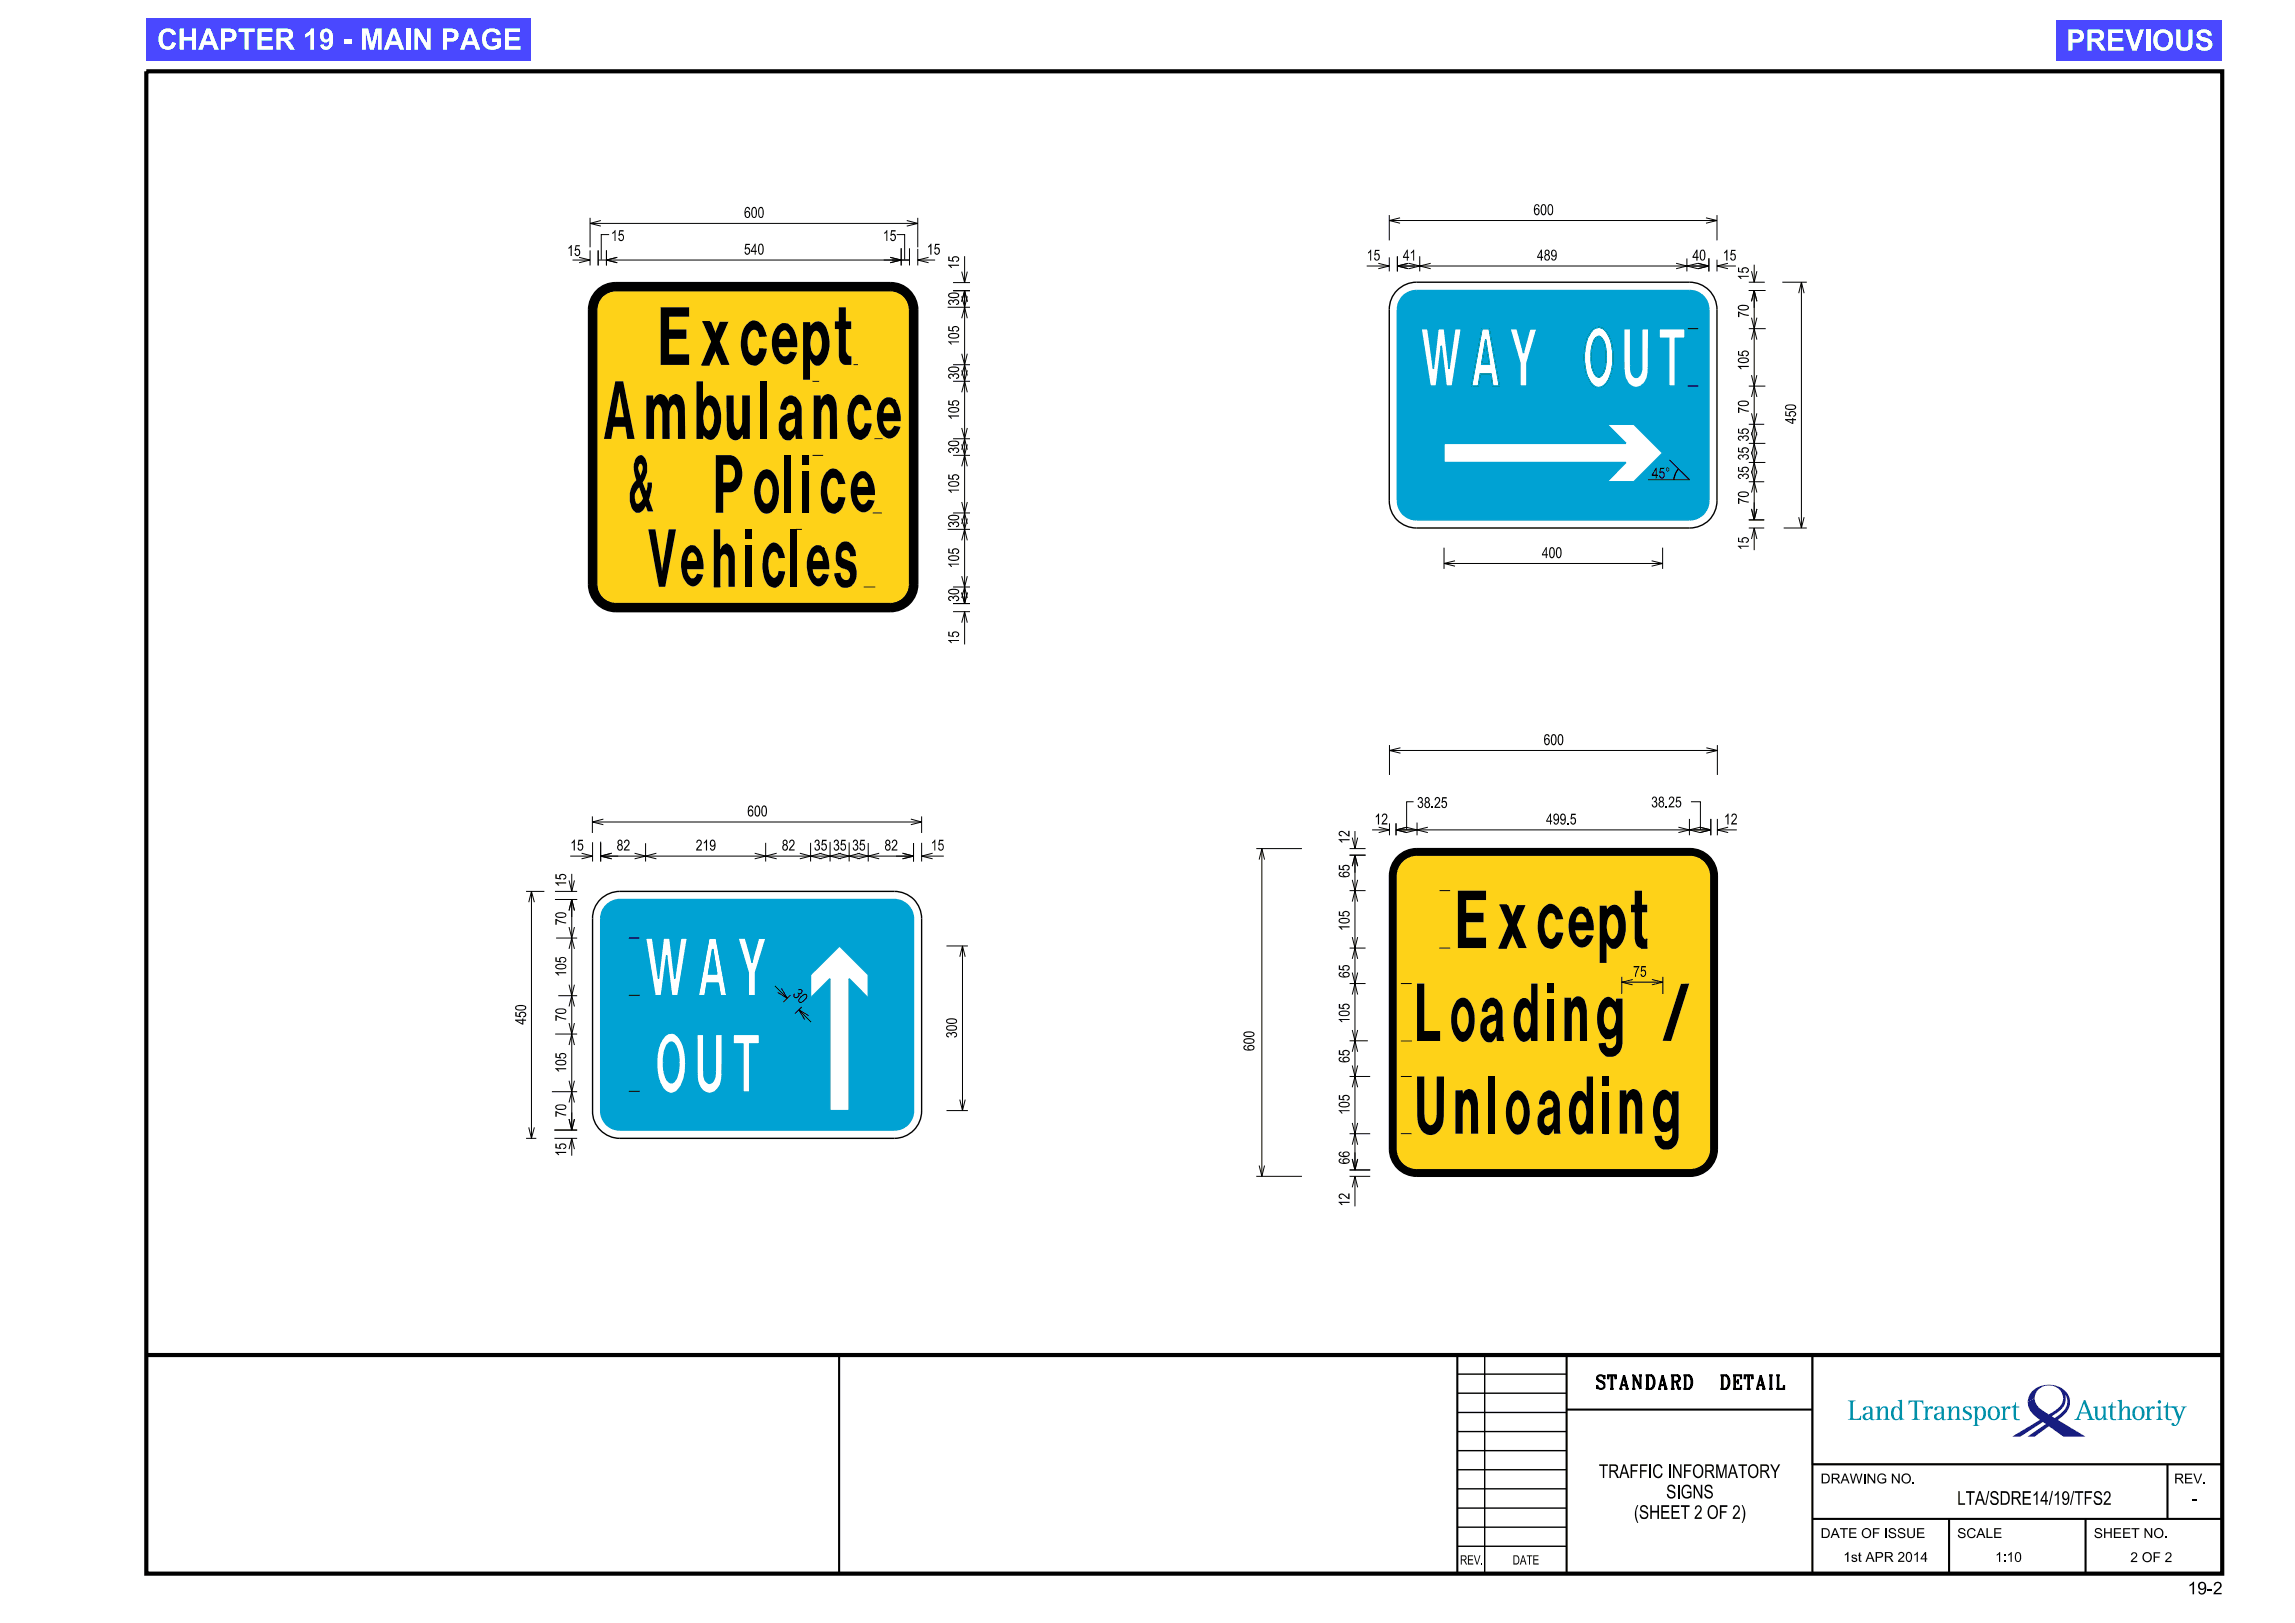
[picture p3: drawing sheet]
<svg xmlns="http://www.w3.org/2000/svg" width="420mm" height="297mm" viewBox="0 0 420 297" stroke-linecap="round" stroke-linejoin="round" font-family="sans-serif">
<defs><g id="words">
<g font-size="3.8" fill="#fff">
<text x="28.7" y="9.1">CHAPTER 19 - MAIN PAGE</text>
<text x="378.1" y="9.3">PREVIOUS</text>
</g>
<g font-size="2.5">
<text x="292.3" y="254.2">STANDARD</text>
<text x="313.9" y="254.2">DETAIL</text>
<text x="292.6" y="270.5">TRAFFIC INFORMATORY</text>
<text x="304.9" y="274.2">SIGNS</text>
<text x="358.2" y="275.4">LTA/SDRE14/19/TFS2</text>
<text x="401.2" y="275.4">-</text>
<text x="299" y="278">(SHEET 2 OF 2)</text>
</g>
<text font-size="2.3" x="400.3" y="291.8">19-2</text>
<g font-size="2">
<text x="136.2" y="39.9">600</text>
<text x="280.6" y="39.4">600</text>
<text x="103.8" y="46.8">15</text>
<text x="111.8" y="44.1">15</text>
<text x="136.1" y="46.6">540</text>
<text x="161.6" y="44.1">15</text>
<text x="169.6" y="46.6">15</text>
<text x="250.1" y="47.7">15</text>
<text x="256.7" y="47.7">41</text>
<text x="281.3" y="47.7">489</text>
<text x="309.7" y="47.7">40</text>
<text x="315.3" y="47.7">15</text>
<text x="302.3" y="87.6">45°</text>
<text x="282.2" y="102.1">400</text>
<text x="282.5" y="136.3">600</text>
<text x="136.7" y="149.4">600</text>
<text x="259.3" y="147.9">38.25</text>
<text x="302.2" y="147.8">38.25</text>
<text x="104.4" y="155.7">15</text>
<text x="112.9" y="155.7">82</text>
<text x="127.3" y="155.7">219</text>
<text x="143.1" y="155.7">82</text>
<text x="148.9" y="155.7">35</text>
<text x="152.5" y="155.7">35</text>
<text x="155.9" y="155.7">35</text>
<text x="161.9" y="155.7">82</text>
<text x="170.3" y="155.7">15</text>
<text x="251.5" y="150.9">12</text>
<text x="282.9" y="150.9">499.5</text>
<text x="315.5" y="150.9">12</text>
<text x="298.9" y="178.7">75</text>
<text x="144.9" y="182.1" transform="rotate(45 144.9 182.1)">30</text>
</g>
<g font-size="1.8">
<text x="333.2" y="271.5">DRAWING NO.</text>
<text x="397.9" y="271.5">REV.</text>
<text x="333.2" y="281.5">DATE OF ISSUE</text>
<text x="358.2" y="281.5">SCALE</text>
<text x="383.2" y="281.5">SHEET NO.</text>
<text x="337.3" y="285.8">1st APR 2014</text>
<text x="365.1" y="285.8">1:10</text>
<text x="389.9" y="285.9">2 OF 2</text>
</g>
<g font-size="1.7">
<text x="267.2" y="286.3">REV.</text>
<text x="276.8" y="286.3">DATE</text>
</g>
</g></defs>
<g fill="#fed218">
<path d="M113.3 71.8l.9 4.5h-1.6z"/>
<path d="M110.2 54.2a3.4 3.4 0 0 1 2.5-1h50.2a3.5 3.5 0 0 1 3.5 3.5v50.3a3.5 3.5 0 0 1-3.5 3.5h-50.2a3.5 3.5 0 0 1-3.5-3.5v-50.3a3.6 3.6 0 0 1 1-2.5zM120.9 56.2v10.6h5.2v-2h-3.7v-2.8h3.2v-1.7h-3.2v-2.3h3.7v-1.8zM137.1 58.9a4.8 4.8 0 0 0-1.5 3.7 5 5 0 0 0 1.3 4 1.95 1.95 0 0 0 3-1.2l.4-1.5-1.4-.1-.2 .7a.76 .76 0 0 1-.6 .6 .76 .76 0 0 1-.8-.4l-.2-.4a4.5 4.5 0 0 1 .3-3.6 .78 .78 0 0 1 .8-.3 .78 .78 0 0 1 .6 .7l.1 .4h1.4a3.1 3.1 0 0 0-2.2-2.9h-.3zM142.3 59.7a5.1 5.1 0 0 0 .2 6.5 1.72 1.72 0 0 0 2.8-.4l.6-1.3-1.3-.2-.2 .3a.87 .87 0 0 1-1.2 .5l-.4-.4-.3-1.2h3.4a4.8 4.8 0 0 0-1.7-4.3 1.65 1.65 0 0 0-1.9 .5zM153.5 56.2v2.6h-.7v1.4h.7v4.8l.1 .9 .7 .8 1.5 .1v-1.6a1.03 1.03 0 0 1-1-.9v-4.1h1v-1.4h-1v-2.6zM112.6 69.8l-2.1 10.5h1.4l.4-2.2h2.1l.4 2.2h1.3l-2-10.5zM118.3 72.4v7.9h1.4v-4.8a1.43 1.43 0 0 1 .8-1.5 1.76 1.76 0 0 1 .7 1.6v4.7h1.4l-.1-4.8a1.57 1.57 0 0 1 .9-1.5 1.89 1.89 0 0 1 .7 1.6v4.7h1.3l-.1-4.8a3.5 3.5 0 0 0-.8-3.1 1.36 1.36 0 0 0-1.5-.1 1.36 1.36 0 0 0-.6 1.3 1.42 1.42 0 0 0-1.2-1.4 1.42 1.42 0 0 0-1.6 1l-.1-.8zM139.2 69.8v10.5h1.1v-10.5zM148.9 72.4v7.9h1.4v-4.8a1.57 1.57 0 0 1 .9-1.5 1.89 1.89 0 0 1 .7 1.6v4.7h1.3l-.1-4.8a3.5 3.5 0 0 0-.8-3.1 1.29 1.29 0 0 0-2.1 .8v-.8zM156.1 72.8a6.3 6.3 0 0 0 .3 7.4l.4 .1a1.24 1.24 0 0 0 1.7-.4 3.8 3.8 0 0 0 1-2.4l-1.3-.1a1.05 1.05 0 0 1-1 1.3 3.1 3.1 0 0 1-.8-3.4 1.24 1.24 0 0 1 1.2-1.4l.2 .1 .2 .4 .2 .7 1.3-.1a3.1 3.1 0 0 0-2.1-2.8l-.7 .2zM132.9 72.4l.1 4.8a3.9 3.9 0 0 0 .8 3.1 1.31 1.31 0 0 0 2.1-.8l.1 .8h1.2v-7.9h-1.4v4.8a1.47 1.47 0 0 1-.8 1.5 1.76 1.76 0 0 1-.7-1.6v-4.7zM143.5 73l-.6 1-.1 .9 1.1 .1a.84 .84 0 0 1 .8-1.1 .84 .84 0 0 1 .8 1.1l-.3 .5a2.58 2.58 0 0 0-2.6 3.7l.3 .5a1.34 1.34 0 0 0 1.4 .9 1.34 1.34 0 0 0 1.2-1.2l.1 .9h1.3l-.2-.7v-4.7a2.71 2.71 0 0 0-1.7-2.5 2.33 2.33 0 0 0-1.5 .6zM161.4 73.3a5.4 5.4 0 0 0 .3 6.5 1.56 1.56 0 0 0 2.6-.5l.5-1.2-1.2-.2a1.08 1.08 0 0 1-1.1 .9l-.5-.6-.4-1.1h3.3a4.8 4.8 0 0 0-1.7-4.3 1.52 1.52 0 0 0-1.8 .5zM116.6 83.6a3.6 3.6 0 0 0-.4 3.6l.3 .7-.4 .4a3.5 3.5 0 0 0-.8 2v1.6a2.43 2.43 0 0 0 1.2 1.9 1.77 1.77 0 0 0 1.7-1.2l.3 1h1.1l-.9-2.2 .5-1.6 .1-1.5h-.8l-.1 1.2-.2 .3-.6-1.5 .5-.8 .3-1.2a3.6 3.6 0 0 0-.5-2.6l-.1-.2a.76 .76 0 0 0-1.2 .1zM131 83.3v10.5h1.4v-3.7a2.92 2.92 0 0 0 2.2-.3 4.3 4.3 0 0 0-.2-6.3l-.6-.2zM139.1 86.5a6 6 0 0 0 .3 7.2 1.6 1.6 0 0 0 2.4-.7 6 6 0 0 0-.6-6.8 1.46 1.46 0 0 0-2.1 .3zM143.6 83.3v10.5h1.2v-10.5zM146.9 86.2v7.6h1.2v-7.6zM146.9 83.3v1.8h1.2v-1.8zM151.3 86.4a6.5 6.5 0 0 0 0 7 1.68 1.68 0 0 0 2.6-.1l.5-1.1 .3-1.2-1.3-.1a1.12 1.12 0 0 1-1.1 1.3 3.1 3.1 0 0 1-.8-3.4l.1-.4a1.34 1.34 0 0 1 .8-.9 1.01 1.01 0 0 1 1 1.1l1.3-.1a3.4 3.4 0 0 0-1.8-2.7 1.45 1.45 0 0 0-1.6 .6zM156.6 86.8a5.4 5.4 0 0 0 .3 6.5 1.62 1.62 0 0 0 2.6-.5l.6-1.2-1.2-.2-.2 .3a.85 .85 0 0 1-1.1 .5l-.5-.8-.3-.8h3.3a5 5 0 0 0-1.6-4.3 1.58 1.58 0 0 0-1.9 .5zM118.6 96.9l2 10.5h1.1l2-10.5h-1.3l-1.3 7.7-1.2-7.7zM125.5 100.3a5.7 5.7 0 0 0 .3 6.5 1.43 1.43 0 0 0 2.4-.4l.5-1.2-1.1-.2-.1 .2a.77 .77 0 0 1-1.1 .5l-.4-.4-.3-1.1h3.1a5.1 5.1 0 0 0-1.6-4.4 1.39 1.39 0 0 0-1.7 .5zM136.5 96.9v1.7h1.1v-1.7zM136.5 99.8v7.6h1.1v-7.6zM140.8 99.6a4.6 4.6 0 0 0-1.3 3.7 5.3 5.3 0 0 0 1.3 3.9 1.41 1.41 0 0 0 2.1-.4l.5-1.1 .3-1.1-1.2-.1a1.13 1.13 0 0 1-1 1.2 1.84 1.84 0 0 1-.8-1.8 2.97 2.97 0 0 1 .8-2.9 1.08 1.08 0 0 1 1 1.2l1.2-.1a3.2 3.2 0 0 0-1.7-2.8 1 1 0 0 0-1.2 .3zM144.6 96.9v10.5h1.1v-10.5zM148.5 100.3a5.7 5.7 0 0 0 .3 6.5 1.43 1.43 0 0 0 2.4-.4l.5-1.2-1.1-.2-.1 .2a.77 .77 0 0 1-1.1 .5l-.4-.4-.3-1.1h3.1a5.1 5.1 0 0 0-1.6-4.4 1.39 1.39 0 0 0-1.7 .5zM153.6 99.6a3.6 3.6 0 0 0-.2 4l.7 .4a1.35 1.35 0 0 1 1.4 1.5 .82 .82 0 0 1-.8 .6 .82 .82 0 0 1-.8-.7l-.1-.6-1.1 .1a3.4 3.4 0 0 0 1.3 2.6 2.22 2.22 0 0 0 2.8-2.3v-.6a1.9 1.9 0 0 0-1.7-2.1 1.17 1.17 0 0 1-1.1-1.3 .83 .83 0 0 1 1-.5 .83 .83 0 0 1 .6 1v.1l1.1-.1a2.67 2.67 0 0 0-1.7-2.6 1.46 1.46 0 0 0-1.4 .5zM128.6 58.9l1.5 3.6-1.8 4.3h1.6l1-2.6 1.1 2.6h1.5l-1.8-4.3 1.6-3.6h-1.6l-.8 2.1-.8-2.1zM147 58.9v10.6h1.2v-3.8l.1 .2a1.36 1.36 0 0 0 1.2 1 1.36 1.36 0 0 0 1.4-.8l.7-1.5a6.8 6.8 0 0 0-.1-3.7 2.15 2.15 0 0 0-1.8-2.1l-.6 .1-.8 .7-.1-.7zM127.5 69.8v10.5h1.2l.1-.6a1.25 1.25 0 0 0 1 .8 1.25 1.25 0 0 0 1.2-.6 6.3 6.3 0 0 0 .9-4.3l-.3-1.7a2.14 2.14 0 0 0-1.7-1.5 1.61 1.61 0 0 0-1.2 1.2v-3.8zM130.6 96.9v10.5h1.2v-5l.1-.4a.68 .68 0 0 1 .8-.6 .68 .68 0 0 1 .6 .8v5.2h1.2v-5.6a2.41 2.41 0 0 0-1.4-2.3h-.3l-.4 .3-.6 .8v-3.7z" fill-rule="evenodd"/>
<path d="M142.9 60.8l.5-.3h.4a1.82 1.82 0 0 1 .8 1.5h-2v-.5z" fill-rule="evenodd"/>
<path d="M144 77.2l1.5-.7a2.48 2.48 0 0 1-.5 2.3 .78 .78 0 0 1-.9 0 .78 .78 0 0 1-.3-.8v-.6z" fill-rule="evenodd"/>
<path d="M162.2 74.3l.3-.3a.83 .83 0 0 1 .9 .6l.2 1h-1.9l.1-.7z" fill-rule="evenodd"/>
<path d="M117 84.9h.1a.78 .78 0 0 1 .5 1.1l-.4 1-.4-1.2z" fill-rule="evenodd"/>
<path d="M116.7 89.5l.3-.3 .7 2.1-.4 .6a.53 .53 0 0 1-.7 .3 .53 .53 0 0 1-.4-.6 2.6 2.6 0 0 1 .5-2.1z" fill-rule="evenodd"/>
<path d="M132.4 85.1h1.2a1.7 1.7 0 0 1 .8 2.3l-.4 .6-.4 .3h-1.2z" fill-rule="evenodd"/>
<path d="M139.9 87.7a.92 .92 0 0 1 1.3 .8 3.6 3.6 0 0 1-.6 3.6 1.03 1.03 0 0 1-1.3-1.1 3.8 3.8 0 0 1 .6-3.3z" fill-rule="evenodd"/>
</g>
<path d="M140.2 87.5h.1" fill="none" stroke="#fed218" stroke-width=".18"/>
<g fill="#fed218">
<path d="M157.4 87.8l.4-.3a.83 .83 0 0 1 .8 .6l.3 1h-1.9l.1-1z" fill-rule="evenodd"/>
<path d="M126.1 101.4a.66 .66 0 0 1 .7-.3 .66 .66 0 0 1 .6 .6l.2 1h-1.8z" fill-rule="evenodd"/>
<path d="M149.2 101.3l.4-.2a1.36 1.36 0 0 1 1 1.6h-1.8l.1-.8z" fill-rule="evenodd"/>
<path d="M148.9 60.8a.58 .58 0 0 1 .9 0 3.5 3.5 0 0 1-.2 4.2 1.08 1.08 0 0 1-1.2-1.2 3.9 3.9 0 0 1 .5-3z" fill-rule="evenodd"/>
<path d="M129.3 74.4a.61 .61 0 0 1 .6-.2 .61 .61 0 0 1 .5 .6 4 4 0 0 1-.3 3.7l-.3 .3a2.03 2.03 0 0 1-1.1-2.1l.1-1.4z" fill-rule="evenodd"/>
<path d="M256.6 157.6a3.8 3.8 0 0 1 2.7-1.1h50a3.9 3.9 0 0 1 3.8 3.8v50a3.8 3.8 0 0 1-3.8 3.8h-50a3.8 3.8 0 0 1-3.8-3.8v-50a3.8 3.8 0 0 1 1.1-2.7zM266.8 163v10.5h5.2v-1.9h-3.7v-2.8h3.2v-1.8h-3.2v-2.3h3.7v-1.7zM282.5 166a6.1 6.1 0 0 0 0 7.1 1.91 1.91 0 0 0 3.2-.9l.4-1.5-1.4-.1v.3a.97 .97 0 0 1-1.1 .9 3 3 0 0 1-.9-3 1.52 1.52 0 0 1 1.3-1.7l.4 .3 .3 .9 1.4-.1a3.5 3.5 0 0 0-2-2.8h-.7zM288 166.5a5.1 5.1 0 0 0 .3 6.4 1.71 1.71 0 0 0 2.7-.4l.6-1.3-1.2-.1a1.03 1.03 0 0 1-1.4 .7l-.4-.4-.3-1.2h3.4a4.9 4.9 0 0 0-1.3-3.9 1.58 1.58 0 0 0-2.4 .2zM299.2 163v2.6h-.7v1.4h.7v4.8a1.73 1.73 0 0 0 1.1 1.7h1.2v-1.6a.96 .96 0 0 1-1-.9v-4h.9v-1.4h-.9v-2.6zM259.3 180v10.5h4.3v-1.8h-2.9v-8.7zM266.6 183.1a6.5 6.5 0 0 0-.1 6.8 1.37 1.37 0 0 0 1.2 .8 1.37 1.37 0 0 0 1.3-.8 6.3 6.3 0 0 0-.2-6.8 1.4 1.4 0 0 0-2.2 0zM283.1 180v1.7h1.1v-1.7zM283.1 182.9v7.6h1.1v-7.6zM286.3 182.6v7.9h1.4v-4.8a1.39 1.39 0 0 1 .8-1.5 1.64 1.64 0 0 1 .6 1.6v4.7h1.3v-4.8a4.4 4.4 0 0 0-.8-3.1 1.26 1.26 0 0 0-2.1 .8v-.8zM293.3 183a6 6 0 0 0 .1 6.8l.3 .3a1.84 1.84 0 0 0 2.1-.7 2.38 2.38 0 0 1-.3 2 .88 .88 0 0 1-1.1 .4 .88 .88 0 0 1-.5-1l-1.3 .1a2.56 2.56 0 0 0 1.6 2.5 2.35 2.35 0 0 0 2.7-2.5v-8.2h-1.1l-.1 .7-.3-.3a1.23 1.23 0 0 0-2.1-.1zM307.6 180.1l-3.3 10.4h1.5l3.3-10.5zM259.3 197l.1 7.3a4 4 0 0 0 1.2 3 2.22 2.22 0 0 0 3.4-1.6l.2-1.4 .1-7.3h-1.4v6.8a1.92 1.92 0 0 1-1.1 2.1l-.4-.2a1.9 1.9 0 0 1-.7-1.9v-6.8zM266.3 199.5v8h1.4v-4.8a1.56 1.56 0 0 1 .8-1.5 2.02 2.02 0 0 1 .7 1.6v4.7h1.3v-4.8a3.7 3.7 0 0 0-.9-3.2 1.23 1.23 0 0 0-2 .9l-.1-.9zM272.3 197v10.5h1.2v-10.5zM276.6 200.1a6.1 6.1 0 0 0 .3 7.2 1.5 1.5 0 0 0 2.3-.6 6 6 0 0 0-.6-6.9 1.39 1.39 0 0 0-2 .3zM282.3 200.1a3.4 3.4 0 0 0-.6 2l1 .1a.82 .82 0 0 1 .8-1.1 .82 .82 0 0 1 .8 1.1l-.2 .4a2.63 2.63 0 0 0-2.7 2.2 3.3 3.3 0 0 0 .7 2.5 1.25 1.25 0 0 0 1.4 .4 1.25 1.25 0 0 0 .8-1.2l.1 1h1.3l-.2-.8v-4.7a2.75 2.75 0 0 0-1.7-2.5 2.14 2.14 0 0 0-1.5 .6zM293.3 197v1.7h1.1v-1.7zM293.3 199.9v7.6h1.1v-7.6zM296.4 199.5v8h1.4v-4.8a1.46 1.46 0 0 1 .8-1.5 1.76 1.76 0 0 1 .7 1.6v4.7h1.3l-.1-4.8a4.2 4.2 0 0 0-.7-3.1 1.12 1.12 0 0 0-1.8 .2l-.3 .6-.1-.9zM303.7 199.8a5.7 5.7 0 0 0-.1 6.9l.4 .4a1.84 1.84 0 0 0 2-.7 2 2 0 0 1-.6 2.3 .87 .87 0 0 1-1.3-.9l-1.3 .1a2.29 2.29 0 0 0 3.1 2.3l.3-.2a2.66 2.66 0 0 0 1-2.1v-8.2h-1.2l-.1 .7-.5-.6a1.11 1.11 0 0 0-1.7 0zM274.4 165.6l1.6 3.7-1.8 4.2h1.6l1-2.6 1.1 2.6h1.5l-1.8-4.2 1.6-3.7h-1.6l-.8 2.2-.8-2.2zM292.7 165.7v10.5h1.3v-3.8l.1 .4a1.33 1.33 0 0 0 1.3 .9 1.33 1.33 0 0 0 1.3-.9l.5-1 .3-1.3a6.1 6.1 0 0 0-1-4.4 1.45 1.45 0 0 0-2.4 .3l-.1-.7zM271.9 183.1a3.6 3.6 0 0 0-.7 2l1 .1a.79 .79 0 0 1 .4-.9 .79 .79 0 0 1 .9 .1 .86 .86 0 0 1 0 1.3 2.5 2.5 0 0 0-2.6 3.3 2.46 2.46 0 0 0 1.5 1.7 1.37 1.37 0 0 0 1.4-1.1l.1 .9h1.1v-5.5a2.75 2.75 0 0 0-1.7-2.4h-.5zM280.2 180v3.8a1.26 1.26 0 0 0-1-1.1 1.26 1.26 0 0 0-1.4 .7l-.5 1-.3 1.4a6.5 6.5 0 0 0 .9 4.3 1.2 1.2 0 0 0 1.2 .6 1.2 1.2 0 0 0 1-.9l.1 .7h1.2v-10.5zM290.4 197v3.8a1.35 1.35 0 0 0-2.1-.9 4.9 4.9 0 0 0-1.2 3.1 6.2 6.2 0 0 0 1.1 4.2 1.14 1.14 0 0 0 1.9-.1l.2-.3 .1 .7h1.1v-10.5z" fill-rule="evenodd"/>
<path d="M288.7 167.5a.77 .77 0 0 1 .8-.3 .77 .77 0 0 1 .6 .6l.3 1h-2l.1-.8z" fill-rule="evenodd"/>
<path d="M267.2 184.5l.5-.3a2.23 2.23 0 0 1 1.1 2.5l-.2 1.2a1.11 1.11 0 0 1-.9 .9 1.88 1.88 0 0 1-1-1.5v-1.4z" fill-rule="evenodd"/>
</g>
<path d="M267.7 184.2h.1" fill="none" stroke="#fed218" stroke-width=".18"/>
<g fill="#fed218">
<path d="M294.1 184.5a.75 .75 0 0 1 .8-.3 .75 .75 0 0 1 .5 .7 3.5 3.5 0 0 1-.2 3.3 .91 .91 0 0 1-1.4-.3 3.7 3.7 0 0 1 .3-3.4z" fill-rule="evenodd"/>
<path d="M277.4 201.4l.4-.2a2.23 2.23 0 0 1 1 2.5l-.2 1.1a1.03 1.03 0 0 1-.9 1 2.19 2.19 0 0 1-1-2.4l.1-.9z" fill-rule="evenodd"/>
</g>
<path d="M277.7 201.2h.1" fill="none" stroke="#fed218" stroke-width=".18"/>
<g fill="#fed218">
<path d="M282.8 204.3l1.3-.5 .2-.3a2.51 2.51 0 0 1-.5 2.4 .75 .75 0 0 1-.9 .1 .75 .75 0 0 1-.3-.8z" fill-rule="evenodd"/>
<path d="M304.3 201.4a.75 .75 0 0 1 .8-.2 .75 .75 0 0 1 .5 .7 3.6 3.6 0 0 1-.1 3.3 .94 .94 0 0 1-1.4-.4 3.7 3.7 0 0 1 .2-3.4z" fill-rule="evenodd"/>
<path d="M294.6 167.5a.58 .58 0 0 1 1 0 3.9 3.9 0 0 1 0 4.1 .58 .58 0 0 1-1 0 3.7 3.7 0 0 1 0-4.1z" fill-rule="evenodd"/>
<path d="M272.3 187.4l1.3-.6 .2-.3a3.6 3.6 0 0 1-.3 2.3 .76 .76 0 0 1-1 .3 .76 .76 0 0 1-.4-.9z" fill-rule="evenodd"/>
<path d="M278.8 184.6a.51 .51 0 0 1 .8 0 3.8 3.8 0 0 1-.2 4.2 .48 .48 0 0 1-.6-.1 4.1 4.1 0 0 1 0-4.1z" fill-rule="evenodd"/>
<path d="M288.9 201.6a.51 .51 0 0 1 .9 0 3.9 3.9 0 0 1-.2 4.2 .46 .46 0 0 1-.7-.1 4.1 4.1 0 0 1 0-4.1z" fill-rule="evenodd"/>
</g>
<g fill="#00a2d3">
<path d="M130.4 173.7l.8 4.5h-1.5z"/>
<path d="M271.9 62.2l.7 4.5h-1.5z"/>
<path d="M110.9 165.7a3.4 3.4 0 0 1 2.5-1.1h50.3a3.6 3.6 0 0 1 3.5 3.5v35.2a3.5 3.5 0 0 1-3.5 3.5h-50.3a3.5 3.5 0 0 1-3.5-3.5v-35.2a3.4 3.4 0 0 1 1-2.4zM118.1 171.7l1.8 10.5h1.1l1-7.4 .9 7.4h1.2l1.7-10.5h-1.2l-1.1 7.4-.9-7.4h-1.2l-.9 7.4-1.1-7.4zM129.7 171.7l-1.9 10.5h1.2l.4-2.3h2l.4 2.3h1.2l-1.9-10.5zM135 171.7l1.9 6.3v4.2h1.4v-4.2l1.9-6.3h-1.4l-1.2 4.4-1.2-4.4zM127.5 189.3l.1 7.3a3.5 3.5 0 0 0 1.5 3.3 2.09 2.09 0 0 0 2.8-1.6l.3-1.7v-7.3h-1.3v6.8a2.01 2.01 0 0 1-1 2.2 1.4 1.4 0 0 1-1.1-1.4v-7.6zM134.2 189.3v1.7h1.8v8.8h1.2v-8.8h1.8v-1.7zM148.3 178.4v4.2l3.6-3.5v24.1h3.5v-24.1l3.5 3.5v-4.2l-5.3-5.3zM121.7 189.5a7.6 7.6 0 0 0-1.5 5.8 6.8 6.8 0 0 0 1.6 4.4 1.61 1.61 0 0 0 2.6-.6 6.9 6.9 0 0 0 1.1-3.9 7.5 7.5 0 0 0-1.5-5.7 1.55 1.55 0 0 0-2.3 0z" fill-rule="evenodd"/>
<path d="M122.2 191.1l.1-.1a.75 .75 0 0 1 .8-.3 .75 .75 0 0 1 .5 .6 7.6 7.6 0 0 1-.2 6.5 .76 .76 0 0 1-1.3-.1 7.9 7.9 0 0 1-.2-6.1z" fill-rule="evenodd"/>
<path d="M256.8 54.2a3.2 3.2 0 0 1 2.4-1h50a3.5 3.5 0 0 1 3.5 3.5v34.9a3.5 3.5 0 0 1-3.5 3.5h-50a3.5 3.5 0 0 1-3.5-3.5v-34.9a3.4 3.4 0 0 1 1.1-2.5zM264.3 81.1v3.5h33.3l-3.5 3.6h4.9l5.3-5.3-5.3-5.3h-4.9l3.5 3.5zM260.1 60.1l1.6 10.6h1.2l.9-7.4 .9 7.4h1.1l1.6-10.6h-1.2l-1 7.4-.9-7.4h-1.1l-.9 7.4-1-7.4zM271.2 60.1l-1.9 10.6h1.2l.4-2.3h2l.3 2.3h1.2l-1.9-10.6zM276.3 60.1l1.9 6.3v4.3h1.2v-4.3l1.9-6.3h-1.3l-1.2 4.5-1.2-4.5zM297.1 60.1l.1 7.3a3.4 3.4 0 0 0 1.7 3.4 2.38 2.38 0 0 0 2.7-2.3l.1-8.4h-1.2v6.8l-.2 1.2a.87 .87 0 0 1-.7 .9 .87 .87 0 0 1-1-.6l-.2-1.5v-6.8zM303.6 60.1v1.8h1.8v8.8h1.2v-8.8h1.8v-1.8zM291.4 60.4a8 8 0 0 0-1.4 6.2 6.2 6.2 0 0 0 1.5 3.9 1.55 1.55 0 0 0 2.6-.6 7.2 7.2 0 0 0 1.1-3.9 7.8 7.8 0 0 0-1.5-5.6 1.52 1.52 0 0 0-2.3 0z" fill-rule="evenodd"/>
<path d="M292.1 61.8a.75 .75 0 0 1 .8-.2 .75 .75 0 0 1 .5 .6 7.5 7.5 0 0 1-.2 6.5 .74 .74 0 0 1-.7 .3 .74 .74 0 0 1-.6-.5 7.7 7.7 0 0 1 0-6.4z" fill-rule="evenodd"/>
</g>
<path d="M26.8 13h379.9v275h-379.9zM26.8 248h379.9" fill="none" stroke="#000" stroke-width=".76" stroke-linecap="butt"/>
<path d="M153.6 248v40M266.7 248v40M286.7 257.9h45M286.7 248v40M331.7 248v40M331.7 268h75M331.7 278h75M356.7 278v10M381.7 278v10M396.7 268v10" fill="none" stroke="#000" stroke-width=".38"/>
<path d="M266.7 258.5h20M266.7 254.9h20M266.7 251.5h20M271.7 248v40M331.7 248h75v20h-75zM266.7 279.5h20M266.7 276h20M266.7 272.4h20M266.7 269h20M266.7 265.5h20M266.7 262h20M266.7 283h20" fill="none" stroke="#000" stroke-width=".25"/>
<g fill="#008c95">
<path d="M338.2 256.3h1.4v.1l-.4 .1-.1 .2v2.6a.29 .29 0 0 0 .1 .3 .29 .29 0 0 0 .3 0h.7l.3-.5h.1v.8l-2.4-.1 .4-.3v-2.8l-.1-.2-.3-.1z" fill-rule="evenodd"/>
<path d="M341.1 257.6a.28 .28 0 0 0-.1 .3 .28 .28 0 0 0 .3 .2 .28 .28 0 0 0 .2-.4l.1-.2h.4l.2 .2 .1 .8h-.6a.71 .71 0 0 0-.8 .6 .71 .71 0 0 0 .5 .8 .71 .71 0 0 0 .9-.4v.3l.2 .1h.6v-.2l-.4-.1-.1-1.9-.4-.4h-.7zM341.5 258.9l.8-.2v.4l-.3 .5-.2 .1-.3-.1-.2-.6z" fill-rule="evenodd"/>
<path d="M343.2 257.5l.8-.2v.8l.2-.4 .5-.4 .6 .1 .2 .5v1.6l.4 .3-1.2 .1 .4-.4v-1.6l-.2-.3h-.3l-.3 .3-.3 .6v1l.4 .3-1.2 .1 .4-.4v-1.8z" fill-rule="evenodd"/>
<path d="M347.3 256.3l.8-.2v3.3l.4 .3-.8 .2v-.4l-.2 .2-.4 .2a1.29 1.29 0 0 1-.9-2 .82 .82 0 0 1 .7-.6 .82 .82 0 0 1 .8 .4v-1.1zM346.9 257.6l-.3 .6v1a.53 .53 0 0 0 .7 .5 .53 .53 0 0 0 .3-.7l.1-.7-.2-.5-.3-.3z" fill-rule="evenodd"/>
<path d="M349.3 256.3h2.7v.7h-.1l-.1-.3-.3-.2h-.7v2.9l.2 .3 .4 .1-1.6 .1v-.2h.4l.2-.3v-2.9h-.7l-.2 .2-.1 .3h-.1z" fill-rule="evenodd"/>
<path d="M352 257.5l.8-.2v.6l.3-.5 .5-.1 .2 .4-.4 .1a.38 .38 0 0 0-.4 0 .38 .38 0 0 0-.2 .4v1.4l.4 .2-1.2 .1 .4-.3v-1.9z" fill-rule="evenodd"/>
<path d="M354.1 257.6l.5-.3h.6l.4 .3 .1 2 .4 .3h-.5l-.3-.4-.3 .3-.6 .1-.4-.4a.81 .81 0 0 1 1-1h.3v-.7l-.2-.3h-.5l-.1 .4-.2 .2a.27 .27 0 0 1-.3-.2 .27 .27 0 0 1 .1-.3zM354.5 258.9l-.1 .2 .1 .4 .2 .2 .3-.1 .3-.4v-.5z" fill-rule="evenodd"/>
<path d="M356.3 257.5l.8-.2v.8l.4-.6 .3-.2 .6 .1 .2 .4v1.7l.4 .3-1.2 .1 .3-.4v-1.6a.43 .43 0 0 0-.4-.3 .43 .43 0 0 0-.4 .4l-.2 .5v1l.4 .4h-1.2l.4-.3v-1.9z" fill-rule="evenodd"/>
<path d="M359.4 257.5l.4-.2 .9 .1 .1 .6h-.2l-.1-.3-.2-.2-.6 .1a.59 .59 0 0 0 .6 .8l.6 .5v.5l-.3 .3-.4 .2-1-.1v-.6h.1l.4 .5 .6-.1a.48 .48 0 0 0 .1-.5 .48 .48 0 0 0-.5-.3l-.7-.6v-.4z" fill-rule="evenodd"/>
<path d="M361 257.5l.4 .2v2.8a.33 .33 0 0 1-.4 .4h1.3l-.5-.3v-1.1l.4 .3 .3 .1a1.35 1.35 0 0 0 .8-2.1l-.5-.5h-.5l-.5 .4v-.4zM362.1 257.7a.58 .58 0 0 1 .7 0 .58 .58 0 0 1 .2 .6l-.2 1.1a.5 .5 0 0 1-.6 .3 .5 .5 0 0 1-.3-.7v-.8z" fill-rule="evenodd"/>
<path d="M364.1 257.7l.1-.1a1.12 1.12 0 0 1 1.2-.1 1.12 1.12 0 0 1 .6 1.1h-.5l-.1-.7a.59 .59 0 0 0-.7-.4 .59 .59 0 0 0-.4 .8l-.1 .3h-.4l.1-.6z" fill-rule="evenodd"/>
<path d="M363.8 258.6h.4l.1 .7a.58 .58 0 0 0 .7 .4 .58 .58 0 0 0 .5-.7v-.4h.5l-.1 .6a1.11 1.11 0 0 1-1.3 .6 1.11 1.11 0 0 1-.8-1.2z" fill-rule="evenodd"/>
<path d="M366.1 257.5l.9-.2v.6l.4-.5 .4-.1 .1 .2a.29 .29 0 0 1-.2 .3 .29 .29 0 0 1-.3-.1l-.3 .3-.1 .4v1.1l.4 .4h-1.3v-.2h.4l.1-.3v-1.5l-.1-.2z" fill-rule="evenodd"/>
<path d="M368.8 256.6h.1v.8h.6v.2h-.6l.1 1.9 .2 .2h.4v.2h-.7a.56 .56 0 0 1-.4-.8v-1.5h-.3v-.2l.5-.3z" fill-rule="evenodd"/>
<path d="M381.4 256.2l-1.2 3.1-.6 .6h1.2l-.1-.2a.24 .24 0 0 1-.3-.1 .24 .24 0 0 1 .1-.3l.2-.6h1.4l.2 .7a.25 .25 0 0 1 0 .3 .25 .25 0 0 1-.3 0v.2h1.4l-.6-.5-1.2-3.2zM381.4 256.8l.6 1.6h-1.2z" fill-rule="evenodd"/>
<path d="M383 257.5l.9-.2v2l.2 .3h.3l.4-.3 .2-.6-.1-1-.4-.2 .8-.2v2.1l.5 .3-.8 .2-.1-.6-.4 .5-.5 .1-.3-.1-.3-.6v-1.5z" fill-rule="evenodd"/>
<path d="M386.5 256.6h.1v.8h.7v.2h-.7v1.9l.3 .2h.4v.2h-.6a.55 .55 0 0 1-.5-.8v-1.5h-.4v-.2l.5-.2z" fill-rule="evenodd"/>
<path d="M387.5 256.3l.8-.2v2l.2-.5 .4-.3h.5l.2 .2 .2 .4v1.6l.4 .4h-1.3l.5-.4v-1.6l-.3-.3-.4 .1-.4 .8v1l.4 .3-1.2 .1 .4-.4v-2.8a.32 .32 0 0 0-.4-.3z" fill-rule="evenodd"/>
<path d="M390.2 258.6h.5l.1 .6a.6 .6 0 0 0 .7 .5 .6 .6 0 0 0 .5-.7v-.4h.5l-.1 .6a1.11 1.11 0 0 1-1.4 .6 1.11 1.11 0 0 1-.8-1.2z" fill-rule="evenodd"/>
<path d="M390.5 257.7l.1-.1a1.12 1.12 0 0 1 1.3-.1 1.12 1.12 0 0 1 .6 1.1h-.5l-.2-.8a.59 .59 0 0 0-.7-.2 .59 .59 0 0 0-.4 .7v.3h-.5l.1-.6z" fill-rule="evenodd"/>
<path d="M392.6 257.5l.8-.2v.6l.3-.5h.6a.27 .27 0 0 1-.1 .4 .27 .27 0 0 1-.4-.1l-.3 .2-.1 .5v1.1l.4 .4h-1.2l.4-.3v-1.9z" fill-rule="evenodd"/>
<path d="M394.6 257.5l.8-.2v2.3l.4 .3h-1.2l.4-.4v-1.7z" fill-rule="evenodd"/>
<path d="M396.6 256.6h.2v.8h1.2v.2h-1.2v1.8l.1 .3h.5v.2h-.7l-.4-.4v-1.9h-.4v-.2l.5-.2z" fill-rule="evenodd"/>
<path d="M397.4 257.4h1.2v.1a.25 .25 0 0 0-.3 .1 .25 .25 0 0 0 .1 .3l.5 1.3 .5-1.3a.24 .24 0 0 0 .1-.3 .24 .24 0 0 0-.3-.1v-.1h1l-.5 .4-1.2 2.9-.3 .2h-.5l-.3-.2a.29 .29 0 0 1 .3-.3 .29 .29 0 0 1 .3 .3h.3l.3-.8-.8-2.2-.4-.1z" fill-rule="evenodd"/>
<circle cx="395.2" cy="256.5" r=".3"/>
</g>
<g fill="#171c8f">
<path d="M371.1 256.5l1.3-.6a3.5 3.5 0 0 0 2.2 2.7l.4 .3 .6-.5a3.2 3.2 0 0 0 2-2.5l.4 .2a3.7 3.7 0 0 1-2.2 2.9l-.3 .2 .5 .3 .9-.6a3.1 3.1 0 0 0 1.4-2.3l.5-.1a3.9 3.9 0 0 1-2.2 3.3l5 3.1h-4l-2.6-1.9-2.6 1.9h-1.3l3.3-2.3-.5-.4-4.2 2.7h-1.4l5-3.1-.4-.3a3.7 3.7 0 0 1-1.8-3z" fill-rule="evenodd"/>
<path d="M371.9 254.6a4.2 4.2 0 0 1 6.8 1.2l.1 .7-.5 .1-.1-.8-.3-.6 .1 .9-.4-.2a2.64 2.64 0 0 0-2.6-2.4 2.64 2.64 0 0 0-2.6 2.2v.2l-1.3 .6 .2-1z" fill-rule="evenodd"/>
</g>
<g fill="#4a48ff">
<path d="M26.8 3.3h70.4v7.7h-70.4z"/>
<path d="M376.4 3.6h30.3v7.4h-30.3z"/>
</g>
<g fill="none" stroke="#00a2d3" stroke-width=".25">
<path d="M256.8 54.2l1.1-.8 1.3-.2h50a3.5 3.5 0 0 1 3.5 3.5v34.9a3.5 3.5 0 0 1-3.5 3.5h-50a3.5 3.5 0 0 1-3.5-3.5v-34.9l.3-1.4zM292.5 59.9a2.17 2.17 0 0 1 2 1.7 10.6 10.6 0 0 1-.2 8 1.84 1.84 0 0 1-2.6 1.1v-.1a6.7 6.7 0 0 1-1.8-5.2 7.8 7.8 0 0 1 1.5-5l.3-.3 .9-.2M260.1 60.1h1.2l1 7.4 .9-7.4h1.1l.9 7.4 1-7.4h1.2l-1.6 10.6h-1.1l-.9-7.4-.9 7.4h-1.2zM271.2 60.1h1.3l1.9 10.6h-1.2l-.3-2.3h-2l-.4 2.3h-1.2zM271.9 62.2l.7 4.5h-1.5zM276.3 60.1h1.3l1.2 4.5 1.2-4.5h1.3l-1.9 6.3v4.3h-1.2v-4.3zM280 60.1h1.3M292.1 61.8a.75 .75 0 0 1 .8-.2 .75 .75 0 0 1 .5 .6 7.8 7.8 0 0 1-.2 6.5 .79 .79 0 0 1-.9 .3 .79 .79 0 0 1-.6-.7 8 8 0 0 1 .2-6.3zM297.1 60.1h1.3v6.8a1.82 1.82 0 0 0 .9 2.2h.2a1.37 1.37 0 0 0 .9-1.3l.1-7.7h1.2v7.3a3 3 0 0 1-2.1 3.5 2.19 2.19 0 0 1-2.1-1.6l-.3-1.9zM303.6 60.1h4.8v1.8h-1.8v8.8h-1.2v-8.8h-1.8zM264.3 81.1h33.3l-3.5-3.5h4.9l5.3 5.3-5.3 5.3h-4.9l3.5-3.6h-33.3zM110.9 165.7l1.2-.8 1.3-.3h50.3a3.6 3.6 0 0 1 3.5 3.5v35.2a3.5 3.5 0 0 1-3.5 3.5h-50.3a3.5 3.5 0 0 1-3.5-3.5v-35.2l.3-1.3z"/>
<path d="M118.1 171.7h1.3l1.1 7.4 .9-7.4h1.2l.9 7.4 1.1-7.4h1.2l-1.7 10.5h-1.2l-.9-7.4-1 7.4h-1.1zM129.7 171.7h1.4l1.9 10.5h-1.2l-.4-2.3h-2l-.4 2.3h-1.2zM130.4 173.7l.8 4.5h-1.5zM135 171.7h1.4l1.2 4.4 1.2-4.4h1.4l-1.9 6.3v4.2h-1.4v-4.2zM138.8 171.7h1.4M148.3 178.4l5.3-5.3 5.3 5.3v4.2l-3.5-3.5v24.1h-3.5v-24.1l-3.6 3.5zM122.2 191.1a.78 .78 0 0 1 .8-.4 .78 .78 0 0 1 .6 .6 8.2 8.2 0 0 1 0 6.2 .84 .84 0 0 1-.8 .7 .84 .84 0 0 1-.8-.7 8.2 8.2 0 0 1 .1-6.3zM122.8 189.1a1.95 1.95 0 0 0-1.6 1 10.6 10.6 0 0 0-.7 7.4 4.6 4.6 0 0 0 1.3 2.2 1.63 1.63 0 0 0 2.6-.6 9.6 9.6 0 0 0 .7-7.6 3.3 3.3 0 0 0-2.1-2.4h-.2M127.5 189.3h1.3v6.8a1.84 1.84 0 0 0 1 2.2h.1a1.48 1.48 0 0 0 .9-1.4l.1-7.6h1.3v7.3a3.4 3.4 0 0 1-1.7 3.3 2.16 2.16 0 0 1-2.8-1.8l-.1-1.5zM134.2 189.3h4.8v1.7h-1.8v8.8h-1.2v-8.8h-1.8z"/>
</g>
<g fill="none" stroke="#000" stroke-width=".25">
<path d="M109.2 53.2l1.3-1 1.1-.4 1.1-.1h50.2a5 5 0 0 1 5.1 5v50.3a5 5 0 0 1-5.1 4.9h-50.2a5 5 0 0 1-5-4.9v-50.3l.1-1.1 .4-1.1zM110.2 54.2l1.2-.7 1.3-.3h50.2a3.5 3.5 0 0 1 3.5 3.5v50.3a3.5 3.5 0 0 1-3.5 3.5h-50.2a3.5 3.5 0 0 1-3.5-3.5v-50.3l.3-1.3zM128.6 58.9h1.3M255.7 53.1l1.4-1 1-.3 1.1-.2h50a5 5 0 0 1 5 5.1v34.9a4.9 4.9 0 0 1-5 5h-50a4.9 4.9 0 0 1-5-5v-34.9l.2-1.2 .3-1zM122.8 72.6l-.4 1M128.3 66.8h1.6M138.9 63.8l1.4 .1M140.3 61.5h-1.4M145.5 76.3l-.2 .3M163.6 73.1l.4 .3M133 99.5h.1M130.6 107.4h1.2"/>
<path d="M150.6 100.2l.3 .3M255.8 156.7l.8-.7 1-.4 1.7-.3h50a5 5 0 0 1 5 5v50a5 5 0 0 1-5 5h-50a5 5 0 0 1-5-5v-50l.3-1.7 .5-1zM256.6 157.6l1.2-.8 1.5-.3h50a3.9 3.9 0 0 1 3.8 3.8v50a3.8 3.8 0 0 1-3.8 3.8h-50a3.8 3.8 0 0 1-3.8-3.8v-50l.3-1.5zM109.9 164.6l.9-.7 1-.5 1.6-.3h50.3a4.9 4.9 0 0 1 5 5v35.2a5 5 0 0 1-5 5h-50.3a5 5 0 0 1-5-5l.1-35.8 .4-1.6zM274.2 173.5h1.6M274.4 165.6h1.4M290.4 166.3l.3 .3M300.3 173.5h1.2M301.2 171.9h.3M267.5 199.5l.1 .9M273.8 186.5l-.2 .3M275 189.8l.2 .7"/>
<path d="M283.8 203.5l-.2 .3"/>
</g>
<g fill="none" stroke="#000" stroke-width=".18">
<path d="M108 39.9v5.4M168 39.9v5.4M254.2 39.4v4.6M256.2 39.9l-2 .5 2 .4M312.2 39.9l2 .5-2 .4M314.2 39.4v4.6M104.8 47.6h3.2M106 47.1l2 .5-2 .5M108 45.8v2.8M108 40.9h60M109.5 47.6h56.9M109.5 45.8v2.8"/>
<path d="M110 40.4l-2 .5 2 .5M111 45.8v2.8M111.5 42.9h-1.5v4.6M113 47.1l-2 .5 2 .5M162.9 47.1l2 .5-2 .5M164.1 42.9h1.5v4.6M164.9 45.4v3.2M165.9 40.4l2.1 .5-2.1 .5M166.4 45.4v3.2M168 47.6h3.1M168 45.5v3.1M169.9 47.1l-1.9 .5 1.9 .5"/>
<path d="M173.4 56.2h4.1M174.4 53.2h3.1M174.4 51.7h3.1M176 54.2l.5 2 .5-2M176 49.7l.5 2 .5-2M176 58.2l.5-2 .5 2M176 55.2l.5-2 .5 2M176.5 46.9v4.8M176.5 53.2v57.3M250.1 48.7h4.1M252.2 48.2l2 .5-2 .5M254.2 47.1v2.6"/>
<path d="M254.2 40.4h60M255.7 48.7h57M255.7 46.9v2.8M257.7 48.2l-2 .5 2 .5M257.8 48.2l2 .5-2 .5M259.8 46.9v2.8M261.8 48.2l-2 .5 2 .5M292.5 59.9a2.17 2.17 0 0 1 2 1.7 10.6 10.6 0 0 1-.2 8 1.84 1.84 0 0 1-2.6 1.1v-.1a6.7 6.7 0 0 1-1.8-5.2 7.8 7.8 0 0 1 1.5-5l.3-.3 .9-.2M306.7 48.2l2 .5-2 .5M308.7 47.3v2.4M308.7 48.7l2-.5 2 .5-2 .5zM312.7 47.3v2.4"/>
<path d="M314.2 48.7h3.5M314.2 47.5v2.2M316.2 48.2l-2 .5 2 .5M320 53.2h3.1M320 51.6h3M320.5 55.1l.5-1.9 .5 1.9M320.5 58.1l.5 2 .5-2M320.5 49.6l.5 2 .5-2M321 48.4v3.2M321 53.2v41.9M326.2 51.6h4.5M329.2 53.7l.5-2.1 .5 2.1"/>
<path d="M329.7 51.6v45M148.7 69.8h1.2M156.2 66.7h.8M174.4 66.7h3.1M174.4 69.8h3.1M176 78.3l.5 2 .5-2M176 67.8l.5 2 .5-2M176 64.7l.5 2 .5-2M176 71.8l.5-2 .5 2M176 68.7l.5-2 .5 2M271.2 60.1h1.3l1.9 10.6h-1.2l-.3-2.3h-2l-.4 2.3h-1.2zM271.9 62.2l.7 4.5h-1.5z"/>
<path d="M292.1 61.8a.75 .75 0 0 1 .8-.2 .75 .75 0 0 1 .5 .6 7.8 7.8 0 0 1-.2 6.5 .79 .79 0 0 1-.9 .3 .79 .79 0 0 1-.6-.7 8 8 0 0 1 .2-6.3zM308.9 60.1h1.9M308.9 70.6h1.9M320 70.7h3.1M320 60.1h3.1M320 77.6h2.9M320.5 62.2l.5-2.1 .5 2.1M320.5 72.6l.5-1.9 .5 1.9M320.5 79.7l.5-2.1 .5 2.1M320.5 68.6l.5 2.1 .5-2.1M320.5 75.6l.5 2 .5-2M320.5 79.1l.5 2 .5-2"/>
<path d="M145.7 96.9h1.1M148.7 83.3h1.9M159.7 93.9h1.7M160.1 80.3h1.4M173.4 96.9h4.1M174.4 80.3h3.1M174.4 83.3h3.1M174.4 93.9h3.1M176 94.9l.5 2 .5-2M176 91.9l.5 2 .5-2M176 81.3l.5 2 .5-2M176 98.9l.5-2 .5 2"/>
<path d="M176 95.9l.5-2 .5 2M176 85.3l.5-2 .5 2M176 82.3l.5-2 .5 2M305.5 84.2l3.7 3.6h-7.6M320 81.1h3.1M320 84.6h3.1M320 96.6h2.9M320 88.2h2.9M320 95.1h2.9M320.5 83.1l.5-2 .5 2M320.5 86.6l.5-2 .5 2M320.5 90.1l.5-1.9 .5 1.9"/>
<path d="M320.5 98.6l.5-2 .5 2M320.5 82.7l.5 1.9 .5-1.9M320.5 86.1l.5 2.1 .5-2.1M320.5 93.1l.5 2 .5-2M321 96.6v4.1M326.4 96.6h4.3M329.2 94.6l.5 2 .5-2M158 107.4h2.2M174.4 107.4h3.1M174.4 110.5h3.1M174.4 111.9h3.1M176 108.4l.5 2.1 .5-2.1"/>
<path d="M176 105.4l.5 2 .5-2M176 109.4l.5-2 .5 2M176 113.9l.5-2 .5 2M176.5 111.9v6M264.3 100.2v3.9M264.3 103.1h40M266.3 102.6l-2 .5 2 .5M302.3 102.6l2 .5-2 .5M304.3 100.2v3.9M254.3 136.3v5.5M254.3 137.3h60M256.3 136.8l-2 .5 2 .5"/>
<path d="M312.3 136.8l2 .5-2 .5M314.3 136.3v5.5M104.4 156.7h4M104.6 159.9v3.2M106.4 156.1l2 .6-2 .5M108.4 149.4v3M108.4 150.4h60.3M108.4 154.1v3.6M109.9 156.7h57.3M109.9 154v3.7M110.4 149.9l-2 .5 2 .5M111.9 156.1l-2 .6 2 .5"/>
<path d="M116.1 156.1l2 .6-2 .5M118.1 154.3v3.4M120.1 156.1l-2 .6 2 .5M138.1 156.1l2 .6-2 .5M140.1 154.2v3.5M142.1 156.1l-2 .6 2 .5M146.4 156.1l1.9 .6-1.9 .5M148.3 154.2v3.5M149.9 156.1l2 .6-2 .5M150.4 156.1l-2.1 .6 2.1 .5M151.9 154.1v3.6M153.4 156.1l2 .6-2 .5"/>
<path d="M153.9 156.1l-2 .6 2 .5M155.4 154.2v3.5M156.9 156.1l2 .6-2 .5M157.4 156.1l-2 .6 2 .5M158.9 154.3v3.4M160.9 156.1l-2 .6 2 .5M165.2 156.1l2 .6-2 .5M166.7 149.9l2 .5-2 .5M167.2 154.3v3.4M168.7 149.4v3M168.7 154.2v3.5M168.7 156.7h4"/>
<path d="M170.7 156.1l-2 .6 2 .5M229.9 155.3h8.4M230.4 157.3l.5-2 .5 2M230.9 155.3v60M247 155.3h2.9M247 156.5h2.9M247.5 153.3l.5 2 .5-2M247.5 158.5l.5-2 .5 2M248 152.1v3.2M248 156.5v57.6M251.1 151.9h3.2M252.3 151.4l2 .5-2 .5"/>
<path d="M254.3 150.7v2.2M255.5 151.9h57.6M255.5 150.7v2.2M257.3 151.4l2 .5-2 .5M257.5 151.4l-2 .5 2 .5M258.7 146.7h-1.3v5.2M259.3 150.5v2.4M261.3 151.4l-2 .5 2 .5M307.2 151.4l2 .5-2 .5M309.2 149.9v3M309.5 146.7h1.7v5.2M311.1 151.4l2 .5-2 .5"/>
<path d="M311.1 151.4l-1.9 .5 1.9 .5M313.1 149.9v3M314.3 151.9h3.6M314.3 149.9v3M316.3 151.4l-2 .5 2 .5M96.3 163.1h3.3M96.8 165.1l.5-2 .5 2M97.3 163.1v45.2M101.6 164.6h4M101.6 163.1h4M101.8 171.7h3.8M104.1 161.1l.5 2 .5-2"/>
<path d="M104.1 169.6l.5 2.1 .5-2.1M104.1 166.6l.5-2 .5 2M104.1 173.6l.5-1.9 .5 1.9M104.6 164.6v42.2M115.1 171.7h2M173.2 173.1h3.9M175.6 175.1l.5-2 .5 2M176.1 173.1v30.1M247 163h2.9M247 173.5h2.9M247 180h2.9M247.5 161l.5 2 .5-2"/>
<path d="M247.5 171.5l.5 2 .5-2M247.5 178l.5 2 .5-2M247.5 165l.5-2 .5 2M247.5 175.5l.5-2 .5 2M256.4 180h1.9M263.4 163h2M263.4 173.5h2M296.8 178.7v3.2M296.8 179.7h7.5M298.8 179.2l-2 .5 2 .5M302.3 179.2l2 .5-2 .5M304.3 178.7v3.2"/>
<path d="M101 199.8h4.6M101.6 189.2h4M102.2 182.2h3.4M104.1 180.2l.5 2 .5-2M104.1 187.2l.5 2 .5-2M104.1 197.8l.5 2 .5-2M104.1 184.2l.5-2 .5 2M104.1 191.2l.5-2 .5 2M115.1 182.1h2M115.1 199.7h2M141.8 180.4l2.3 2.3M143 180.9l1.1 1.8-1.8-1.1"/>
<path d="M144.6 182.1l-1.2 1.3M146.2 184.8l2.2 2.2M146.8 184.3l-1.3 1.2M148 185.8l-1.8-1 1 1.7M247 190.5h3.3M247 197h3.8M247.5 188.5l.5 2 .5-2M247.5 195l.5 2 .5-2M247.5 182l.5-2 .5 2M247.5 192.5l.5-2 .5 2M247.5 199l.5-2 .5 2M256.4 190.5h1.9"/>
<path d="M256.4 197h1.9M96.3 208.3h1.8M96.8 206.3l.5 2 .5-2M101.5 206.8h4.1M101.5 208.3h4.1M104.1 204.8l.5 2 .5-2M104.1 210.3l.5-2 .5 2M104.1 201.8l.5-2 .5 2M104.6 208.3v3.2M173.2 203.2h3.9M175.6 201.2l.5 2 .5-2M229.9 215.3h8.4"/>
<path d="M230.4 213.3l.5 2 .5-2M247 207.5h3.8M247 215.3h3.8M247 214.1h3.8M247.5 205.5l.5 2 .5-2M247.5 212.1l.5 2 .5-2M247.5 209.5l.5-2 .5 2M247.5 217.3l.5-2 .5 2M248 215.3v5.5M256.4 207.5h1.9"/>
</g>
<g fill="#000">
<path d="M173.6 53.7a.49 .49 0 0 0 0 .6 .49 .49 0 0 0 .5 .2 1.03 1.03 0 0 0 1.4-.5 1.08 1.08 0 0 0-1.3-.5zM173.8 53.9a1.31 1.31 0 0 1 1.5 .1v.2a1.76 1.76 0 0 1-1.6 0z" fill-rule="evenodd"/>
<path d="M173.7 55l.4-.1 .3 .2a.55 .55 0 0 1 1-.2 .55 .55 0 0 1-.4 .9l-.1-.2h.2a.36 .36 0 0 0-.1-.7 .36 .36 0 0 0-.4 .5h-.3a.3 .3 0 0 0-.1-.4 .3 .3 0 0 0-.4 .2 .3 .3 0 0 0 .3 .4l-.1 .2a.49 .49 0 0 1-.5-.3 .49 .49 0 0 1 .2-.5z" fill-rule="evenodd"/>
<path d="M173.5 47h.3v.6l.5 .1a.63 .63 0 0 1 .3-.8 .63 .63 0 0 1 .8 .2l.1 .5-.5 .3v-.2l.3-.2a.42 .42 0 0 0-.5-.4 .42 .42 0 0 0-.2 .6v.2l-1.1-.2z" fill-rule="evenodd"/>
<path d="M173.5 48.4h2v.2h-1.5l.2 .4h-.2l-.5-.4z" fill-rule="evenodd"/>
<path d="M318.1 57l1.1 .5 .8 .1v.2l-1-.2-.7-.3v.7h-.2z" fill-rule="evenodd"/>
<path d="M318.1 56.1a.57 .57 0 0 0 .1 .6 .57 .57 0 0 0 .6 .1h.6a.52 .52 0 0 0 .7-.4 .52 .52 0 0 0-.6-.6h-.2a1.35 1.35 0 0 0-1.2 .3zM318.4 56.1a1.35 1.35 0 0 1 1.5 .2 1.2 1.2 0 0 1-1.7 0z" fill-rule="evenodd"/>
<path d="M318.1 49h.2v.6l.5 .1a.62 .62 0 0 1 .3-.8 .62 .62 0 0 1 .9 .3 .49 .49 0 0 1 0 .5 .49 .49 0 0 1-.5 .2v-.2l.3-.1a.43 .43 0 0 0-.4-.5 .43 .43 0 0 0-.5 .4l.2 .2v.2l-1-.1z" fill-rule="evenodd"/>
<path d="M318 50.5h2v.2h-1.5l.3 .3h-.3z" fill-rule="evenodd"/>
<path d="M118.3 72.4h1.2l.1 .8a1.5 1.5 0 0 1 1.2-1.1 1.6 1.6 0 0 1 1.6 1.5l.4-1a1.38 1.38 0 0 1 1.5-.4 1.38 1.38 0 0 1 .9 1.3l.1 1.2 .1 5.6h-1.3v-4.5a1.65 1.65 0 0 0-.9-1.8l-.2 .2-.4 .9v5.2h-1.4v-4.5a1.54 1.54 0 0 0-.8-1.8 1.98 1.98 0 0 0-.7 1.8v4.5h-1.4z" fill-rule="evenodd"/>
<path d="M120.9 56.2h5.2v1.8h-3.7v2.3h3.2v1.7h-3.2v2.8h3.7v2h-5.2z" fill-rule="evenodd"/>
<path d="M127.5 69.8h1.2v3.8a1.35 1.35 0 0 1 1.2-1.2 1.35 1.35 0 0 1 1.4 1 7.1 7.1 0 0 1 .7 3.5 4.3 4.3 0 0 1-1.5 3.5 1.48 1.48 0 0 1-1.7-.7l-.1 .6h-1.2zM129.4 74.3a3.7 3.7 0 0 0 0 4.4l.3 .1a2.1 2.1 0 0 0 1-2.2v-.1a3.2 3.2 0 0 0-.8-2.2z" fill-rule="evenodd"/>
<path d="M128.6 58.9h1.5l.8 2.1 .8-2.1h1.6l-1.6 3.6 1.8 4.3h-1.5l-1.1-2.6-1 2.6h-1.6l1.8-4.3z" fill-rule="evenodd"/>
<path d="M132.9 72.4h1.4v4.5a1.56 1.56 0 0 0 .8 1.8 2.15 2.15 0 0 0 .7-1.8v-4.5h1.4v7.9h-1.2l-.1-.8a1.52 1.52 0 0 1-1.2 1.1 1.7 1.7 0 0 1-1.6-1.8z" fill-rule="evenodd"/>
<path d="M136.7 59.3a1.52 1.52 0 0 1 2.5 0 4.4 4.4 0 0 1 1.1 2.2h-1.4a1.07 1.07 0 0 0-1-1.1 2.92 2.92 0 0 0-1 3.2 1.4 1.4 0 0 0 1.3 1.5l.4-.3 .3-1 1.4 .1a3.4 3.4 0 0 1-1.9 3 2.06 2.06 0 0 1-2.3-1.5 6.2 6.2 0 0 1 .6-6.1z" fill-rule="evenodd"/>
<path d="M142.3 59.7a1.7 1.7 0 0 1 2.7 .2 5.6 5.6 0 0 1 .9 3.6h-3.4a1.56 1.56 0 0 0 1.1 1.7 1.15 1.15 0 0 0 1-.9l1.3 .2a2.96 2.96 0 0 1-1.9 2.2 2.53 2.53 0 0 1-2.5-2.1 5.3 5.3 0 0 1 .8-4.9zM142.9 60.8l-.3 .7v.5h2a1.43 1.43 0 0 0-1.2-1.5z" fill-rule="evenodd"/>
<path d="M143.5 73a1.78 1.78 0 0 1 3 .8l.2 1.1v4.7l.2 .7h-1.3l-.1-.9-.2 .4a1.31 1.31 0 0 1-1.2 .8 1.31 1.31 0 0 1-1.2-.9 2.61 2.61 0 0 1 1.9-4.2 .73 .73 0 0 0 .7-.5 .73 .73 0 0 0-.3-.8 .81 .81 0 0 0-1-.1 .81 .81 0 0 0-.3 .9l-1.1-.1 .1-.9zM144 77.2a1.14 1.14 0 0 0 .5 1.8 1.34 1.34 0 0 0 1-1.4v-1.3l-.2 .3z" fill-rule="evenodd"/>
<path d="M147 58.9h1.2l.1 .7a1.51 1.51 0 0 1 1.4-.8 1.51 1.51 0 0 1 1.4 .9 6.2 6.2 0 0 1-.5 6.7 1.22 1.22 0 0 1-1.6 .4l-.3-.4-.5-.7v3.8h-1.2zM148.9 60.8a3.7 3.7 0 0 0 .2 4.2 1.11 1.11 0 0 0 1.2-1.2 3.6 3.6 0 0 0-.7-3.2l-.3-.1z" fill-rule="evenodd"/>
<path d="M148.9 72.4h1.3v.8a1.5 1.5 0 0 1 1.2-1.1 1.78 1.78 0 0 1 1.7 1.8l.1 6.4h-1.3v-4.5a1.65 1.65 0 0 0-.9-1.8 2.16 2.16 0 0 0-.7 1.8v4.5h-1.4z" fill-rule="evenodd"/>
<path d="M153.5 56.2h1.3v2.6h1v1.4h-1v4.1l.2 .5a.76 .76 0 0 0 .8 .4v1.6h-.5a1.52 1.52 0 0 1-1.8-1.8v-4.8h-.7v-1.4h.7z" fill-rule="evenodd"/>
<path d="M156.1 72.8a1.55 1.55 0 0 1 2.7 .2l.4 1 .3 1-1.3 .1a.91 .91 0 0 0-1.1-1.1 3.7 3.7 0 0 0-.4 4.2l.5 .5a1.1 1.1 0 0 0 1-1.3l1.3 .1a3.4 3.4 0 0 1-1.8 3 1.89 1.89 0 0 1-2.1-1.5 6.5 6.5 0 0 1 .5-6.2z" fill-rule="evenodd"/>
<path d="M161.4 73.3a1.68 1.68 0 0 1 2.9 .7 6.9 6.9 0 0 1 .6 3.1h-3.3a1.69 1.69 0 0 0 1.1 1.7 1.08 1.08 0 0 0 .9-.9l1.2 .2a2.39 2.39 0 0 1-2.2 2.2 3.2 3.2 0 0 1-2-2.9 5.1 5.1 0 0 1 .8-4.1zM162.2 74.3l-.4 .6-.1 .7h1.9l-.2-1a.83 .83 0 0 0-.9-.6z" fill-rule="evenodd"/>
<path d="M173.6 74.7a.49 .49 0 0 0 0 .6 .49 .49 0 0 0 .5 .2 1.06 1.06 0 0 0 1.4-.5 1.08 1.08 0 0 0-1.3-.5zM173.8 74.9a1.34 1.34 0 0 1 1.5 .1v.1a1.76 1.76 0 0 1-1.6 0z" fill-rule="evenodd"/>
<path d="M173.6 67.3a.6 .6 0 0 0 .1 .7 .6 .6 0 0 0 .6 .1h.6a.52 .52 0 0 0 .6-.5 .52 .52 0 0 0-.6-.5h-.7zM173.8 67.5a1.74 1.74 0 0 1 1.5 0v.1a1.2 1.2 0 0 1-1.6 0z" fill-rule="evenodd"/>
<path d="M173.6 61.2a.6 .6 0 0 0 .1 .6 .6 .6 0 0 0 .6 .2h.6a.52 .52 0 0 0 .6-.5 .52 .52 0 0 0-.6-.5l-.7-.1zM173.8 61.3a1.74 1.74 0 0 1 1.5 0v.2a1.2 1.2 0 0 1-1.6 0z" fill-rule="evenodd"/>
<path d="M173.5 73.3h.3v.6l.5 .1a.63 .63 0 0 1 .3-.8 .63 .63 0 0 1 .8 .3l.1 .5-.5 .3v-.2l.3-.2a.41 .41 0 0 0-.5-.5 .41 .41 0 0 0-.2 .6v.3l-1.1-.2z" fill-rule="evenodd"/>
<path d="M173.7 68.5l.3-.1 .4 .2a.56 .56 0 0 1 1-.1 .56 .56 0 0 1-.4 .9l-.1-.3h.2a.36 .36 0 0 0-.1-.6 .36 .36 0 0 0-.4 .5l-.3-.1a.3 .3 0 0 0-.2-.3 .3 .3 0 0 0-.3 .2 .3 .3 0 0 0 .3 .3l-.1 .2a.47 .47 0 0 1-.4-.3 .47 .47 0 0 1 .1-.5z" fill-rule="evenodd"/>
<path d="M173.5 59.7h.3v.7l.5 .1a.63 .63 0 0 1 .3-.8 .63 .63 0 0 1 .8 .2l.1 .5-.5 .3v-.2l.3-.1a.4 .4 0 0 0-.5-.6 .4 .4 0 0 0-.2 .7v.2l-1.1-.2z" fill-rule="evenodd"/>
<path d="M173.5 76h2v.2h-1.5l.2 .4h-.2l-.5-.4z" fill-rule="evenodd"/>
<path d="M173.5 62.5h2v.1h-1.5l.2 .4h-.2z" fill-rule="evenodd"/>
<path d="M318.1 74.5l1.4 .6h.5v.2l-1-.2-.7-.3v.8h-.2z" fill-rule="evenodd"/>
<path d="M318.2 65.6a.48 .48 0 0 0-.1 .6 .48 .48 0 0 0 .5 .2 1.09 1.09 0 0 0 1.5-.5 1.31 1.31 0 0 0-1.7-.4zM318.3 65.8a1.4 1.4 0 0 1 1.6 .1 1.2 1.2 0 0 1-1.7 0z" fill-rule="evenodd"/>
<path d="M318.2 73.5a.53 .53 0 0 0 0 .7 .53 .53 0 0 0 .6 .1h.6a.52 .52 0 0 0 .7-.4 .52 .52 0 0 0-.6-.6h-.8zM318.3 73.7a1.74 1.74 0 0 1 1.5 0l.1 .1a1.2 1.2 0 0 1-1.7 0z" fill-rule="evenodd"/>
<path d="M318.1 64.2h.2v.7h.5a.61 .61 0 0 1 .3-.7 .61 .61 0 0 1 .7 .1 .52 .52 0 0 1 .2 .6 .52 .52 0 0 1-.5 .3v-.2l.3-.1a.4 .4 0 0 0-.4-.6 .4 .4 0 0 0-.4 .6l.1 .3-1-.2z" fill-rule="evenodd"/>
<path d="M318.1 78.5h.2v.6l.5 .1a.62 .62 0 0 1 .3-.8 .62 .62 0 0 1 .9 .2 .49 .49 0 0 1 0 .6 .49 .49 0 0 1-.5 .2v-.1l.3-.2a.43 .43 0 0 0-.4-.5 .43 .43 0 0 0-.5 .4l.2 .2v.2l-1-.1z" fill-rule="evenodd"/>
<path d="M318 67h2v.2h-1.5l.3 .4h-.3z" fill-rule="evenodd"/>
<path d="M326.8 74.2a.48 .48 0 0 0-.1 .6 .48 .48 0 0 0 .6 .2 1.06 1.06 0 0 0 1.4-.5 1.33 1.33 0 0 0-1.7-.4zM326.9 74.4a1.36 1.36 0 0 1 1.6 .1 1.25 1.25 0 0 1-1.6 .1z" fill-rule="evenodd"/>
<path d="M326.7 75.3h.2v.6l.6 .1a.62 .62 0 0 1 .3-.8 .62 .62 0 0 1 .8 .3 .49 .49 0 0 1 0 .5 .49 .49 0 0 1-.4 .3l-.1-.2 .3-.1a.4 .4 0 0 0-.4-.6 .4 .4 0 0 0-.3 .6v.2l-1-.1z" fill-rule="evenodd"/>
<path d="M326.7 76.7v.2l1.3 .7h.2v-.7h.5v-.2h-.5v-.2h-.2v.2zM327.1 76.9h.9v.5z" fill-rule="evenodd"/>
<path d="M112.6 69.8h1.5l2 10.5h-1.3l-.4-2.2h-2.1l-.4 2.2h-1.4zM113.3 71.8l-.7 4.5h1.6z" fill-rule="evenodd"/>
<path d="M116.6 83.6a.86 .86 0 0 1 .8-.3 .86 .86 0 0 1 .7 .6 4.4 4.4 0 0 1-.5 4.4l.6 1.5 .2-.3 .1-1.2h.8l-.1 1.5-.5 1.6 .9 2.2h-1.1l-.3-1a1.62 1.62 0 0 1-1.9 1.2 3.7 3.7 0 0 1-1-2.9 3.9 3.9 0 0 1 1.2-3 4.6 4.6 0 0 1 .1-4.3zM117 84.9l-.2 .9 .4 1.2 .3-.6a1.05 1.05 0 0 0-.3-1.5zM117 89.2a2.34 2.34 0 0 0-.4 3 1.47 1.47 0 0 0 1.1-.9z" fill-rule="evenodd"/>
<path d="M118.6 96.9h1.3l1.2 7.7 1.3-7.7h1.3l-2 10.5h-1.1z" fill-rule="evenodd"/>
<path d="M131 83.3v10.5h1.4v-3.7h1.4a3.1 3.1 0 0 0 2.1-3.1 3.7 3.7 0 0 0-1.6-3.5l-.5-.2zM132.4 85.1h1.1a1.32 1.32 0 0 1 1 1.5 1.52 1.52 0 0 1-1 1.7h-1.1z" fill-rule="evenodd"/>
<path d="M136.5 96.9h1.1v1.7h-1.1z" fill-rule="evenodd"/>
<path d="M139.2 69.8h1.1v10.5h-1.1z" fill-rule="evenodd"/>
<path d="M139.1 86.5a6 6 0 0 0 .3 7.2 1.6 1.6 0 0 0 2.4-.7 6 6 0 0 0-.6-6.8 1.48 1.48 0 0 0-2.1 .3zM139.9 87.7a.92 .92 0 0 1 1.3 .8 3.6 3.6 0 0 1-.6 3.6 1.03 1.03 0 0 1-1.3-1.1 3.8 3.8 0 0 1 .6-3.3z" fill-rule="evenodd"/>
<path d="M143.6 83.3h1.2v10.5h-1.2z" fill-rule="evenodd"/>
<path d="M146.9 86.2h1.2v7.6h-1.2z" fill-rule="evenodd"/>
<path d="M146.9 83.3h1.2v1.8h-1.2z" fill-rule="evenodd"/>
<path d="M151.3 86.4a1.58 1.58 0 0 1 2.6 .1l.8 2-1.3 .1a1.01 1.01 0 0 0-1-1.1 2.58 2.58 0 0 0-1 2.8l.1 .4a1.49 1.49 0 0 0 1 1.5h.2a1.21 1.21 0 0 0 .7-1.3l1.3 .1a3.5 3.5 0 0 1-1.8 3 1.97 1.97 0 0 1-2.2-1.5 6.6 6.6 0 0 1 .6-6.1z" fill-rule="evenodd"/>
<path d="M156.6 86.8a5.4 5.4 0 0 0 .3 6.5 1.62 1.62 0 0 0 2.6-.5l.6-1.2-1.2-.2-.2 .3a.79 .79 0 0 1-.7 .6 .79 .79 0 0 1-.8-.5l-.4-1.2h3.3a5 5 0 0 0-1.6-4.3 1.58 1.58 0 0 0-1.9 .5zM157.3 87.9a.6 .6 0 0 1 .6-.4 .6 .6 0 0 1 .5 .4l.3 .5 .2 .7h-1.9l.1-1z" fill-rule="evenodd"/>
<path d="M173.6 94.5a.6 .6 0 0 0 .1 .6 .6 .6 0 0 0 .6 .1h.6a.52 .52 0 0 0 .6-.4 .52 .52 0 0 0-.6-.6h-.7zM173.8 94.6a1.74 1.74 0 0 1 1.5 0v.1a1.2 1.2 0 0 1-1.6 0z" fill-rule="evenodd"/>
<path d="M173.6 88.2a.49 .49 0 0 0 0 .6 .49 .49 0 0 0 .5 .3h.8a.54 .54 0 0 0 .6-.6 .54 .54 0 0 0-.8-.4zM173.8 88.4a1.49 1.49 0 0 1 1.5 0v.2a1.2 1.2 0 0 1-1.6 0z" fill-rule="evenodd"/>
<path d="M173.6 80.8a.49 .49 0 0 0 0 .6 .49 .49 0 0 0 .5 .2l.8 .1a.54 .54 0 0 0 .6-.6 .54 .54 0 0 0-.8-.5zM173.8 81a1.31 1.31 0 0 1 1.5 .1 .8 .8 0 0 1-1.1 .3h-.4z" fill-rule="evenodd"/>
<path d="M173.7 95.6l.3-.1 .4 .2a.56 .56 0 0 1 1-.1 .56 .56 0 0 1-.4 .9l-.1-.2 .2-.1a.36 .36 0 0 0-.1-.6 .36 .36 0 0 0-.4 .5h-.3a.3 .3 0 0 0-.2-.4 .3 .3 0 0 0-.3 .2 .3 .3 0 0 0 .3 .4l-.1 .1a.47 .47 0 0 1-.4-.2 .47 .47 0 0 1 .1-.6z" fill-rule="evenodd"/>
<path d="M173.5 86.9h.3v.6l.5 .1a.63 .63 0 0 1 .3-.8 .63 .63 0 0 1 .8 .2l.1 .5-.5 .3v-.2l.3-.1a.4 .4 0 0 0-.5-.5 .4 .4 0 0 0-.2 .6v.2l-1.1-.1z" fill-rule="evenodd"/>
<path d="M173.6 82.2a.53 .53 0 0 1 .8 0 .55 .55 0 0 1 1-.2 .55 .55 0 0 1-.4 .9l-.1-.2h.2a.36 .36 0 0 0-.1-.7 .36 .36 0 0 0-.4 .5h-.3a.29 .29 0 0 0-.1-.4 .29 .29 0 0 0-.4 .2 .29 .29 0 0 0 .3 .4l-.1 .2a.5 .5 0 0 1-.4-.7z" fill-rule="evenodd"/>
<path d="M173.5 89.6h2v.2h-1.5l.2 .4h-.2z" fill-rule="evenodd"/>
<path d="M318.1 91.2l1.1 .4 .8 .2v.2l-1-.2-.7-.4v.8h-.2z" fill-rule="evenodd"/>
<path d="M318.2 90.1a.48 .48 0 0 0-.1 .6 .48 .48 0 0 0 .5 .2 1.09 1.09 0 0 0 1.5-.5 1.31 1.31 0 0 0-1.7-.4zM318.3 90.3a1.37 1.37 0 0 1 1.6 .1 1.26 1.26 0 0 1-1.6 .2z" fill-rule="evenodd"/>
<path d="M318.2 79.9l.4-.2 .3 .2a.56 .56 0 0 1 1-.1 .56 .56 0 0 1-.4 .9v-.2l.3-.1a.36 .36 0 0 0-.3-.5 .36 .36 0 0 0-.4 .4h-.2a.31 .31 0 0 0-.4-.4 .31 .31 0 0 0-.2 .5l.3 .1v.2a.48 .48 0 0 1-.5-.3 .48 .48 0 0 1 .1-.5z" fill-rule="evenodd"/>
<path d="M318.2 83.3l.5-.1 .2 .2a.55 .55 0 0 1 1-.1 .55 .55 0 0 1-.4 .8v-.1a.38 .38 0 0 0 .3-.5 .38 .38 0 0 0-.5-.3 .38 .38 0 0 0-.2 .5h-.2a.3 .3 0 0 0-.2-.3 .3 .3 0 0 0-.4 .1 .3 .3 0 0 0 .1 .4h.2v.2a.49 .49 0 0 1-.5-.3 .49 .49 0 0 1 .1-.5z" fill-rule="evenodd"/>
<path d="M318.1 81.9h.2v.6l.5 .2a.63 .63 0 0 1 .3-.9 .63 .63 0 0 1 .9 .3l.1 .3-.1 .2-.5 .3v-.2l.3-.1a.44 .44 0 0 0-.3-.6 .44 .44 0 0 0-.6 .3l.2 .6-1-.2z" fill-rule="evenodd"/>
<path d="M318.2 86.9l.4-.2 .3 .3a.55 .55 0 0 1 1-.2 .55 .55 0 0 1-.4 .9v-.2a.33 .33 0 0 0 .4-.4 .33 .33 0 0 0-.5-.2l-.3 .1v.3h-.2a.31 .31 0 0 0-.4-.4 .31 .31 0 0 0-.2 .5l.3 .1v.2a.47 .47 0 0 1-.5-.3 .47 .47 0 0 1 .1-.5z" fill-rule="evenodd"/>
<path d="M318.1 85.5h.2v.6l.5 .1a.61 .61 0 0 1 .3-.8 .61 .61 0 0 1 .7 .1 .52 .52 0 0 1 .2 .6 .52 .52 0 0 1-.5 .4v-.2l.3-.3a.45 .45 0 0 0-.4-.4 .45 .45 0 0 0-.5 .4l.2 .3v.1l-1-.1z" fill-rule="evenodd"/>
<path d="M318.1 98.4h.2v.6l.5 .1a.61 .61 0 0 1 .3-.8 .61 .61 0 0 1 .7 .1 .5 .5 0 0 1 .2 .6 .5 .5 0 0 1-.5 .3v-.1l.3-.1a.4 .4 0 0 0-.4-.6 .4 .4 0 0 0-.4 .6l.1 .2-1-.1z" fill-rule="evenodd"/>
<path d="M318 99.9h2v.1h-1.5l.3 .4h-.3z" fill-rule="evenodd"/>
<path d="M109.2 53.2a4.7 4.7 0 0 1 3.5-1.5h50.2a5 5 0 0 1 5.1 5v50.3a5 5 0 0 1-5.1 4.9h-50.2a5 5 0 0 1-5-4.9v-50.3a4.9 4.9 0 0 1 1.5-3.5zM110.2 54.2a3.6 3.6 0 0 0-1 2.5v50.3a3.5 3.5 0 0 0 3.5 3.5h50.2a3.5 3.5 0 0 0 3.5-3.5v-50.3a3.5 3.5 0 0 0-3.5-3.5h-50.2a3.4 3.4 0 0 0-2.5 1z" fill-rule="evenodd"/>
<path d="M125.5 100.3a1.43 1.43 0 0 1 2.4 .2 6.1 6.1 0 0 1 .9 3.7h-3.1a1.59 1.59 0 0 0 1 1.6 .95 .95 0 0 0 .9-.8l1.1 .2a2.27 2.27 0 0 1-2.1 2.1 3.2 3.2 0 0 1-1.9-2.8 5.4 5.4 0 0 1 .8-4.2zM126.1 101.4l-.3 1.3h1.8a1.29 1.29 0 0 0-1.1-1.6z" fill-rule="evenodd"/>
<path d="M130.6 96.9h1.2v3.7l.3-.6a1.1 1.1 0 0 1 1.2-.5 1.1 1.1 0 0 1 .8 .9l.4 1.4v5.6h-1.2v-4.9a.85 .85 0 0 0-1-1l-.3 .4-.2 .5v5h-1.2z" fill-rule="evenodd"/>
<path d="M136.5 99.8h1.1v7.6h-1.1z" fill-rule="evenodd"/>
<path d="M140.8 99.6a1.21 1.21 0 0 1 1.9 .3 4.8 4.8 0 0 1 1 2.2l-1.2 .1a1.08 1.08 0 0 0-1-1.2 3.3 3.3 0 0 0-.7 3.6 1.2 1.2 0 0 0 1 1.1 1.27 1.27 0 0 0 .7-1.2l1.2 .1a3.4 3.4 0 0 1-1.7 3 1.87 1.87 0 0 1-2-1.5 7 7 0 0 1 .5-6.2z" fill-rule="evenodd"/>
<path d="M144.6 96.9h1.1v10.5h-1.1z" fill-rule="evenodd"/>
<path d="M148.5 100.3a1.43 1.43 0 0 1 2.4 .2 6.1 6.1 0 0 1 .9 3.7h-3.1a1.59 1.59 0 0 0 1 1.6 1.01 1.01 0 0 0 .9-.8l1.1 .2a2.21 2.21 0 0 1-2.1 2.1 3.2 3.2 0 0 1-1.9-2.8 5.4 5.4 0 0 1 .8-4.2zM149.2 101.4l-.3 .5-.1 .8h1.8a1.36 1.36 0 0 0-1-1.6z" fill-rule="evenodd"/>
<path d="M153.6 99.6a1.56 1.56 0 0 1 1.6-.5 1.56 1.56 0 0 1 1.1 1.2l.2 .4 .2 1-1.1 .1a.87 .87 0 0 0-.5-1 .87 .87 0 0 0-1.1 .4 1.17 1.17 0 0 0 1.1 1.3 1.92 1.92 0 0 1 1.7 2.1 2.38 2.38 0 0 1-2.1 3 1.83 1.83 0 0 1-1.8-1.6l-.2-.7v-.4l1.1-.1a1.09 1.09 0 0 0 1.4 1.3 1.17 1.17 0 0 0 .3-1.4 1.17 1.17 0 0 0-1.2-.6 1.92 1.92 0 0 1-1.4-2.4l.2-1.4z" fill-rule="evenodd"/>
<path d="M173.6 108a.49 .49 0 0 0 0 .5 .49 .49 0 0 0 .5 .3 1.06 1.06 0 0 0 1.4-.5 1.08 1.08 0 0 0-1.3-.5zM173.8 108.1a1.34 1.34 0 0 1 1.5 .2v.1a1.76 1.76 0 0 1-1.6 0z" fill-rule="evenodd"/>
<path d="M173.6 101.9a.6 .6 0 0 0 .1 .6 .6 .6 0 0 0 .6 .1h.6a.52 .52 0 0 0 .6-.4 .52 .52 0 0 0-.6-.6h-.7zM173.8 102a1.74 1.74 0 0 1 1.5 0v.1a1.2 1.2 0 0 1-1.6 0z" fill-rule="evenodd"/>
<path d="M173.7 109.2l.4-.1 .3 .2a.55 .55 0 0 1 1-.2 .55 .55 0 0 1-.4 .9l-.1-.2a.35 .35 0 0 0 .4-.5 .35 .35 0 0 0-.6 0l-.1 .3h-.3a.3 .3 0 0 0-.2-.4 .3 .3 0 0 0-.4 .3 .3 .3 0 0 0 .4 .3l-.1 .2a.47 .47 0 0 1-.4-.3 .47 .47 0 0 1 .1-.5z" fill-rule="evenodd"/>
<path d="M173.5 100.4h.3v.7h.5a.63 .63 0 0 1 .3-.8 .63 .63 0 0 1 .8 .3l.1 .3-.1 .3-.4 .2v-.2a.35 .35 0 0 0 .3-.4 .35 .35 0 0 0-.4-.3l-.5 .3 .2 .5-1.1-.1z" fill-rule="evenodd"/>
<path d="M173.5 115.6h.3v.7h.5a.63 .63 0 0 1 .3-.8 .63 .63 0 0 1 .8 .3l.1 .3-.1 .3-.4 .2v-.2a.35 .35 0 0 0 .3-.4 .35 .35 0 0 0-.4-.3l-.5 .3 .2 .6-1.1-.2z" fill-rule="evenodd"/>
<path d="M173.5 103.1h2v.2h-1.5l.2 .4h-.2z" fill-rule="evenodd"/>
<path d="M173.5 117.1h2v.2h-1.5l.2 .4h-.2z" fill-rule="evenodd"/>
<path d="M245.1 159.7l-.1 .4a1.46 1.46 0 0 0 2 .1 .65 .65 0 0 0-.6-.7 .65 .65 0 0 0-.7 .6l.3 .3a.47 .47 0 0 1-.6-.1 .47 .47 0 0 1-.1-.5l.2-.1v-.2zM245.9 159.9a.46 .46 0 0 1 .5-.2 .46 .46 0 0 1 .4 .5 .48 .48 0 0 1-.6 .1 .48 .48 0 0 1-.3-.4z" fill-rule="evenodd"/>
<path d="M245 158.3h.3v.7l.5 .1a.64 .64 0 0 1 .3-.9 .64 .64 0 0 1 .8 .3l.1 .5-.1 .2-.4 .1v-.2l.2-.1a.42 .42 0 0 0-.4-.5 .42 .42 0 0 0-.4 .5l.1 .3-1-.2z" fill-rule="evenodd"/>
<path d="M245.1 152.2a1.37 1.37 0 0 1 1.6 .6v-.8h.3v1.1l-.4-.2a1.32 1.32 0 0 0-1.3-.6l-.1 .4 .4 .2-.1 .2-.3-.1a.46 .46 0 0 1-.1-.8z" fill-rule="evenodd"/>
<path d="M245 153.6h2v.2h-1.6l.3 .4h-.2z" fill-rule="evenodd"/>
<path d="M255.8 156.7a5.1 5.1 0 0 1 3.5-1.4h50a5 5 0 0 1 5 5v50a5 5 0 0 1-5 5h-50a5 5 0 0 1-5-5v-50a5.1 5.1 0 0 1 1.5-3.6zM256.6 157.6a3.8 3.8 0 0 0-1.1 2.7v50a3.8 3.8 0 0 0 3.8 3.8h50a3.8 3.8 0 0 0 3.8-3.8v-50a3.9 3.9 0 0 0-3.8-3.8h-50a3.8 3.8 0 0 0-2.7 1.1z" fill-rule="evenodd"/>
<path d="M101.6 168.2l1.2 .5 .8 .1v.2l-1-.2-.7-.4v.8h-.3z" fill-rule="evenodd"/>
<path d="M101.8 167.1a.48 .48 0 0 0-.1 .6 .48 .48 0 0 0 .5 .3 1.06 1.06 0 0 0 1.4-.5 1.03 1.03 0 0 0-1.3-.5zM101.9 167.3a1.4 1.4 0 0 1 1.6 .2 1.29 1.29 0 0 1-1.6 .1z" fill-rule="evenodd"/>
<path d="M101.8 176.6a.48 .48 0 0 0-.1 .5 .48 .48 0 0 0 .5 .3 1.06 1.06 0 0 0 1.4-.5 1.03 1.03 0 0 0-1.3-.5zM101.9 176.8a1.4 1.4 0 0 1 1.6 .1 1.29 1.29 0 0 1-1.6 .1z" fill-rule="evenodd"/>
<path d="M101.6 160h.3v.6l.5 .1a.63 .63 0 0 1 .3-.8 .63 .63 0 0 1 .8 .3l.1 .5-.5 .3v-.2l.3-.1a.4 .4 0 0 0-.5-.6 .4 .4 0 0 0-.2 .7v.1l-1.1-.1z" fill-rule="evenodd"/>
<path d="M101.6 175.2h.3v.6l.5 .1a.63 .63 0 0 1 .3-.8 .63 .63 0 0 1 .8 .2l.1 .5-.5 .4v-.2l.3-.1a.41 .41 0 0 0-.4-.6 .41 .41 0 0 0-.3 .6v.2l-1.1-.1z" fill-rule="evenodd"/>
<path d="M101.6 161.5h2v.2h-1.5l.2 .3-.2 .1-.5-.5z" fill-rule="evenodd"/>
<path d="M101.6 177.9h2v.2h-1.5l.2 .3-.2 .1-.5-.5z" fill-rule="evenodd"/>
<path d="M245.1 178l-.1 .5a1.44 1.44 0 0 0 2 0 .65 .65 0 0 0-.6-.7 .65 .65 0 0 0-.7 .6l.3 .3a.47 .47 0 0 1-.6 0 .47 .47 0 0 1-.1-.6h.2v-.2zM245.9 178.2a.46 .46 0 0 1 .6-.2 .46 .46 0 0 1 .3 .5 .48 .48 0 0 1-.6 .2 .48 .48 0 0 1-.3-.5z" fill-rule="evenodd"/>
<path d="M245.1 168.2a.48 .48 0 0 0-.1 .5 .48 .48 0 0 0 .6 .3 1.08 1.08 0 0 0 1.4-.5 1.11 1.11 0 0 0-1.3-.5zM245.3 168.2h1.2a.27 .27 0 0 1 .3 .4 1.68 1.68 0 0 1-1.6 0z" fill-rule="evenodd"/>
<path d="M245 166.8h.3v.6l.5 .1a.61 .61 0 0 1 .2-.8 .61 .61 0 0 1 .8 .1 .5 .5 0 0 1 .2 .6 .5 .5 0 0 1-.5 .3v-.1l.2-.1a.42 .42 0 0 0-.3-.6 .42 .42 0 0 0-.5 .5l.2 .1-.1 .2-1-.1z" fill-rule="evenodd"/>
<path d="M245 176.7h.3v.6l.5 .1a.61 .61 0 0 1 .2-.8 .61 .61 0 0 1 .8 .1 .52 .52 0 0 1 .2 .6 .52 .52 0 0 1-.5 .4v-.3l.2-.1a.42 .42 0 0 0-.4-.5 .42 .42 0 0 0-.4 .5l.1 .3-1-.2z" fill-rule="evenodd"/>
<path d="M245 169.5h2v.2h-1.6l.3 .4h-.2z" fill-rule="evenodd"/>
<path d="M259.3 180h1.4v8.7h2.9v1.8h-4.3z" fill-rule="evenodd"/>
<path d="M266.8 163h5.2v1.7h-3.7v2.3h3.2v1.8h-3.2v2.8h3.7v1.9h-5.2z" fill-rule="evenodd"/>
<path d="M274.4 165.6h1.6l.8 2.2 .8-2.2h1.6l-1.6 3.7 1.8 4.2h-1.5l-1.1-2.6-1 2.6h-1.6l1.8-4.2z" fill-rule="evenodd"/>
<path d="M282.5 166a1.52 1.52 0 0 1 2.5 0 4.4 4.4 0 0 1 1.1 2.2l-1.4 .1a1.07 1.07 0 0 0-1-1.2 2.13 2.13 0 0 0-1.1 2.1 3 3 0 0 0 1 2.6 1.14 1.14 0 0 0 1.1-1.2l1.4 .1a3.4 3.4 0 0 1-1.9 2.9 2.25 2.25 0 0 1-2.5-1.9 5.8 5.8 0 0 1 .8-5.7z" fill-rule="evenodd"/>
<path d="M288 166.5a5.1 5.1 0 0 0 .3 6.4 1.71 1.71 0 0 0 2.7-.4l.6-1.3-1.2-.1-.2 .2a.9 .9 0 0 1-1 .6 .9 .9 0 0 1-.7-.8l-.2-.9h3.4a4.9 4.9 0 0 0-1.3-3.9 1.58 1.58 0 0 0-2.4 .2zM288.7 167.5a.77 .77 0 0 1 .8-.3 .77 .77 0 0 1 .6 .6l.3 1h-2l.1-.8z" fill-rule="evenodd"/>
<path d="M292.7 165.7h1.3l.1 .7a1.47 1.47 0 0 1 1.4-.8 1.47 1.47 0 0 1 1.3 .9 6.1 6.1 0 0 1-.5 6.7 1.17 1.17 0 0 1-1.6 .2l-.7-1v3.8h-1.3zM294.6 167.5a3.5 3.5 0 0 0 .3 4.3 1.01 1.01 0 0 0 1.1-1.1l.2-1.2a2.36 2.36 0 0 0-1-2.2z" fill-rule="evenodd"/>
<path d="M299.2 163h1.3v2.6h.9v1.4h-.9v4l.2 .5a.62 .62 0 0 0 .8 .4v1.6h-1.2a1.73 1.73 0 0 1-1.1-1.7v-4.8h-.7v-1.4h.7z" fill-rule="evenodd"/>
<path d="M94.4 184.1a.53 .53 0 0 0 0 .7 .53 .53 0 0 0 .7 .1h.5a.51 .51 0 0 0 .7-.4 .51 .51 0 0 0-.6-.6h-.8zM94.5 184.3a1.78 1.78 0 0 1 1.6 0v.1a1.2 1.2 0 0 1-1.6 0z" fill-rule="evenodd"/>
<path d="M94.3 185.2h.2v.6l.6 .1a.6 .6 0 0 1 .2-.8 .6 .6 0 0 1 .8 .1 .51 .51 0 0 1 .2 .6 .51 .51 0 0 1-.6 .4v-.2l.3-.1a.4 .4 0 0 0-.4-.6 .4 .4 0 0 0-.3 .6v.3l-1-.2z" fill-rule="evenodd"/>
<path d="M94.3 186.6v.2l1.3 .7h.2v-.7h.5v-.2h-.5v-.2h-.2v.2zM94.7 186.8h.9v.5z" fill-rule="evenodd"/>
<path d="M101.6 185.8l2 .6v.2l-1-.2-.7-.4v.8h-.3z" fill-rule="evenodd"/>
<path d="M101.7 184.8a.59 .59 0 0 0 .7 .8l.6-.1a.54 .54 0 0 0 .6-.6 .54 .54 0 0 0-.8-.4l-.8 .1zM101.9 184.9a1.37 1.37 0 0 1 1.6 .1 1.29 1.29 0 0 1-1.6 .2z" fill-rule="evenodd"/>
<path d="M101.8 194.1a.48 .48 0 0 0-.1 .6 .48 .48 0 0 0 .5 .2 1 1 0 0 0 1.4-.5 1.03 1.03 0 0 0-1.3-.5zM101.9 194.3a1.37 1.37 0 0 1 1.6 .1 1.29 1.29 0 0 1-1.6 .2z" fill-rule="evenodd"/>
<path d="M101.6 192.8h.3v.6l.5 .1a.63 .63 0 0 1 .3-.8 .63 .63 0 0 1 .8 .2l.1 .3-.1 .4-.4 .1v-.2a.34 .34 0 0 0 .4-.4 .34 .34 0 0 0-.5-.2 .35 .35 0 0 0-.5 .2 .35 .35 0 0 0 .2 .4v.2l-1.1-.2z" fill-rule="evenodd"/>
<path d="M101.6 195.5h2v.2h-1.5l.2 .3-.2 .1-.5-.5z" fill-rule="evenodd"/>
<path d="M173.2 187.9a.58 .58 0 0 0 .1 .6 .58 .58 0 0 0 .6 .1h.6a.54 .54 0 0 0 .7-.6 .54 .54 0 0 0-.8-.4l-.9 .1zM173.4 188a1.36 1.36 0 0 1 1.6 .1 1.26 1.26 0 0 1-1.6 .1z" fill-rule="evenodd"/>
<path d="M173.3 186.5a.49 .49 0 0 0-.1 .6 .49 .49 0 0 0 .5 .3h.8a.54 .54 0 0 0 .6-.6 .54 .54 0 0 0-.7-.5l-.7 .1zM173.4 186.7a1.4 1.4 0 0 1 1.6 .2 1.28 1.28 0 0 1-1.6 .1z" fill-rule="evenodd"/>
<path d="M173.3 189l.5-.1 .3 .2a.54 .54 0 0 1 .9-.1 .54 .54 0 0 1-.4 .9v-.2a.35 .35 0 0 0 .4-.5 .35 .35 0 0 0-.6-.1l-.2 .1v.3h-.2a.3 .3 0 0 0-.3-.4 .3 .3 0 0 0-.3 .4l.3 .1-.1 .3a.48 .48 0 0 1-.4-.3 .48 .48 0 0 1 .1-.6z" fill-rule="evenodd"/>
<path d="M227.7 191.4l-.1 .5a1.46 1.46 0 0 0 2 0 .65 .65 0 0 0-.6-.7 .65 .65 0 0 0-.7 .6l.2 .3a.47 .47 0 0 1-.5-.1 .47 .47 0 0 1-.1-.5l.2-.1-.1-.2zM228.5 191.6a.46 .46 0 0 1 .5-.2 .46 .46 0 0 1 .3 .5 .48 .48 0 0 1-.5 .1 .48 .48 0 0 1-.3-.4z" fill-rule="evenodd"/>
<path d="M227.7 190.2a.48 .48 0 0 0-.1 .6 .48 .48 0 0 0 .6 .2 1.08 1.08 0 0 0 1.4-.5 1.08 1.08 0 0 0-1.4-.5zM227.8 190.4a1.63 1.63 0 0 1 1.5 0 .27 .27 0 0 1-.2 .4h-1.1l-.2-.2z" fill-rule="evenodd"/>
<path d="M227.7 188.9a.48 .48 0 0 0-.1 .6 .48 .48 0 0 0 .6 .3 1.08 1.08 0 0 0 1.4-.5 1.08 1.08 0 0 0-1.4-.5zM227.8 189.1a1.74 1.74 0 0 1 1.5 0l.1 .2a1.2 1.2 0 0 1-1.6 0z" fill-rule="evenodd"/>
<path d="M245.1 193.5l-.1 .5a1.46 1.46 0 0 0 2 0 .65 .65 0 0 0-.6-.6 .65 .65 0 0 0-.7 .6l.3 .2a.47 .47 0 0 1-.6 0 .47 .47 0 0 1-.1-.5l.2-.1v-.2zM245.9 193.8a.46 .46 0 0 1 .5-.2 .46 .46 0 0 1 .4 .4 .48 .48 0 0 1-.6 .2 .48 .48 0 0 1-.3-.4z" fill-rule="evenodd"/>
<path d="M245.1 185.1a.53 .53 0 0 0 0 .7 .53 .53 0 0 0 .7 .1h.5a.51 .51 0 0 0 .7-.4 .51 .51 0 0 0-.6-.6h-.7zM245.2 185.3a1.78 1.78 0 0 1 1.6 0v.2a1.2 1.2 0 0 1-1.6 0z" fill-rule="evenodd"/>
<path d="M245 183.7h.3v.7l.5 .1a.6 .6 0 0 1 .2-.8 .6 .6 0 0 1 .8 .1 .5 .5 0 0 1 .2 .6 .5 .5 0 0 1-.5 .3v-.2l.2-.1a.41 .41 0 0 0-.4-.5 .41 .41 0 0 0-.3 .5v.3l-1-.2z" fill-rule="evenodd"/>
<path d="M245 192.2h.3v.6l.5 .1a.64 .64 0 0 1 .3-.8 .64 .64 0 0 1 .8 .3l.1 .5-.1 .1-.4 .2v-.2l.2-.1a.42 .42 0 0 0-.4-.6 .42 .42 0 0 0-.4 .5l.1 .3-1-.1z" fill-rule="evenodd"/>
<path d="M245 186.5h2v.2h-1.6l.3 .3h-.2z" fill-rule="evenodd"/>
<path d="M266.3 199.5h1.2l.1 .9a1.41 1.41 0 0 1 1.2-1.1 1.73 1.73 0 0 1 1.6 1.8l.1 6.4h-1.3v-4.6a1.76 1.76 0 0 0-.8-1.7 1.79 1.79 0 0 0-.7 1.6v4.7h-1.4z" fill-rule="evenodd"/>
<path d="M266.6 183.1a6.5 6.5 0 0 0-.1 6.8 1.37 1.37 0 0 0 1.2 .8 1.37 1.37 0 0 0 1.3-.8 6.1 6.1 0 0 0-.4-7 1.44 1.44 0 0 0-2 .2zM267.3 184.4l.4-.2a2.23 2.23 0 0 1 1.1 2.5l-.2 1.2a1.11 1.11 0 0 1-.9 .9 1.88 1.88 0 0 1-1-1.5 3.6 3.6 0 0 1 .6-2.9z" fill-rule="evenodd"/>
<path d="M271.9 183.1a1.51 1.51 0 0 1 2.2-.1 3.2 3.2 0 0 1 .9 2.5v4.3l.2 .7h-1.3l-.1-.9-.2 .4a1.24 1.24 0 0 1-1.2 .7 1.24 1.24 0 0 1-1.1-.9 3.1 3.1 0 0 1 0-3.1 2.99 2.99 0 0 1 2.3-1.1 .94 .94 0 0 0-.7-1.5l-.2 .1a1.08 1.08 0 0 0-.5 1l-1-.1 .3-1.3zM272.3 187.4a1.11 1.11 0 0 0 .5 1.8 1.26 1.26 0 0 0 1-1.4v-1.3l-.2 .3z" fill-rule="evenodd"/>
<path d="M276.6 200.1a6.1 6.1 0 0 0 .3 7.2 1.5 1.5 0 0 0 2.3-.6 6 6 0 0 0-.6-6.9 1.39 1.39 0 0 0-2 .3zM277.4 201.4l.4-.2a2.23 2.23 0 0 1 1 2.5l-.2 1.1a1.03 1.03 0 0 1-.9 1 2.19 2.19 0 0 1-1-2.4l.1-.9z" fill-rule="evenodd"/>
<path d="M280.2 180v3.8a1.24 1.24 0 0 0-.8-1.1 1.24 1.24 0 0 0-1.3 .4 6.5 6.5 0 0 0 0 7.1 1.19 1.19 0 0 0 2-.4l.1 .7h1.2v-10.5zM278.8 184.6a.51 .51 0 0 1 .8 0 3.8 3.8 0 0 1-.2 4.2l-.2 .1a2.12 2.12 0 0 1-1-2.1v-.2a3.2 3.2 0 0 1 .6-2z" fill-rule="evenodd"/>
<path d="M283.1 180h1.1v1.7h-1.1z" fill-rule="evenodd"/>
<path d="M283.1 182.9h1.1v7.6h-1.1z" fill-rule="evenodd"/>
<path d="M286.3 182.6h1.2v.8a1.55 1.55 0 0 1 1.2-1.1h.2a1.5 1.5 0 0 1 1.3 1.4l.2 1.2v5.6h-1.3v-4.6a1.49 1.49 0 0 0-.8-1.7 2.26 2.26 0 0 0-.6 1.7v4.6h-1.4z" fill-rule="evenodd"/>
<path d="M290.4 197v3.8a1.4 1.4 0 0 0-1.8-1.1 4.6 4.6 0 0 0-1.5 3.9v.2a4.6 4.6 0 0 0 1.5 3.8 1.5 1.5 0 0 0 1.7-.8l.1 .7h1.1v-10.5zM288.9 201.6a.51 .51 0 0 1 .9 0 3.9 3.9 0 0 1-.2 4.2l-.3 .1a1.84 1.84 0 0 1-.9-1.6 4.2 4.2 0 0 1 .5-2.7z" fill-rule="evenodd"/>
<path d="M293.3 197h1.1v1.7h-1.1z" fill-rule="evenodd"/>
<path d="M293.3 183a6 6 0 0 0 .1 6.8 1.51 1.51 0 0 0 2.4-.4 2.38 2.38 0 0 1-.3 2 .88 .88 0 0 1-1.1 .4 .88 .88 0 0 1-.5-1l-1.3 .1a2.56 2.56 0 0 0 1.6 2.5 2.38 2.38 0 0 0 2.7-2.7v-8h-1.1l-.1 .7-.3-.3a1.23 1.23 0 0 0-2.1-.1zM294.1 184.5a.75 .75 0 0 1 .8-.3 .75 .75 0 0 1 .5 .7 3.5 3.5 0 0 1-.2 3.3 .91 .91 0 0 1-1.4-.3 3.7 3.7 0 0 1 .3-3.4z" fill-rule="evenodd"/>
<path d="M296.4 199.5h1.2l.1 .9a1.41 1.41 0 0 1 1.2-1.1 1.73 1.73 0 0 1 1.5 1.8l.2 6.4h-1.3v-4.6a1.61 1.61 0 0 0-.8-1.7 1.67 1.67 0 0 0-.7 1.6v4.7h-1.4z" fill-rule="evenodd"/>
<path d="M307.6 180.1l1.5-.1-3.3 10.5h-1.5z" fill-rule="evenodd"/>
<path d="M101.6 203.3l2 .6v.2h-.6l-1.1-.5v.8h-.3z" fill-rule="evenodd"/>
<path d="M101.7 202.4a.58 .58 0 0 0 .1 .6 .58 .58 0 0 0 .6 .1h.6a.54 .54 0 0 0 .6-.6 .54 .54 0 0 0-.8-.4l-.8 .1zM101.9 202.5a1.37 1.37 0 0 1 1.6 .1 1.27 1.27 0 0 1-1.6 .1z" fill-rule="evenodd"/>
<path d="M101.6 209.3h.3v.6l.5 .1a.64 .64 0 0 1 .3-.8 .64 .64 0 0 1 .8 .3l.1 .5-.5 .3v-.2l.3-.1a.44 .44 0 0 0-.2-.6 .44 .44 0 0 0-.6 .1l-.1 .4 .2 .4-1.1-.2z" fill-rule="evenodd"/>
<path d="M101.6 210.8h2v.2h-1.5l.2 .3-.2 .1-.5-.5z" fill-rule="evenodd"/>
<path d="M245.1 212.1l-.1 .3a1.27 1.27 0 0 0 2 .2 .65 .65 0 0 0-.6-.7 .65 .65 0 0 0-.7 .6l.3 .3a.46 .46 0 0 1-.6 0 .46 .46 0 0 1-.1-.6h.2v-.2zM245.9 212.3a.46 .46 0 0 1 .6-.2 .46 .46 0 0 1 .3 .5 .5 .5 0 0 1-.5 .1 .5 .5 0 0 1-.4-.4z" fill-rule="evenodd"/>
<path d="M245.2 210.8a.55 .55 0 0 0-.1 .7 .55 .55 0 0 0 .6 .2h.6a.56 .56 0 0 0 .7-.6 .56 .56 0 0 0-.8-.4 .43 .43 0 0 0-.5 .4 .43 .43 0 0 0 .3 .5 .47 .47 0 0 1-.6-.1 .47 .47 0 0 1-.1-.5l.2-.1v-.2zM245.9 211.1a.46 .46 0 0 1 .6-.2 .46 .46 0 0 1 .3 .5 .5 .5 0 0 1-.5 .1 .5 .5 0 0 1-.4-.4z" fill-rule="evenodd"/>
<path d="M245 201.9a.57 .57 0 0 0 .1 .6 .57 .57 0 0 0 .7 .2l.5-.1a.52 .52 0 0 0 .7-.4 .52 .52 0 0 0-.6-.6h-.7zM245.3 201.9h1.2a.27 .27 0 0 1 .3 .4 1.59 1.59 0 0 1-1.6-.1z" fill-rule="evenodd"/>
<path d="M245 200.4h.3v.7l.5 .1a.6 .6 0 0 1 .2-.8 .6 .6 0 0 1 .8 .1 .5 .5 0 0 1 .2 .6 .5 .5 0 0 1-.5 .3v-.2l.2-.1a.42 .42 0 0 0-.3-.5 .42 .42 0 0 0-.5 .5l.2 .1-.1 .2-1-.2z" fill-rule="evenodd"/>
<path d="M245.1 218.5a1.35 1.35 0 0 1 1.6 .7v-.8h.3v1.1l-.4-.2a1.27 1.27 0 0 0-1.3-.6l-.1 .3 .4 .2-.1 .2-.3-.1a.46 .46 0 0 1-.1-.8z" fill-rule="evenodd"/>
<path d="M245 203.2h2v.1h-1.6l.3 .5h-.2z" fill-rule="evenodd"/>
<path d="M245 219.9h2v.2h-1.6l.3 .4h-.2z" fill-rule="evenodd"/>
<path d="M259.3 197h1.4v6.8a1.97 1.97 0 0 0 .7 2 1.14 1.14 0 0 0 1.5-1.2v-7.6h1.4l-.1 7.3a3.3 3.3 0 0 1-1.9 3.3 2.28 2.28 0 0 1-2.7-1.9l-.2-1.4z" fill-rule="evenodd"/>
<path d="M272.3 197h1.2v10.5h-1.2z" fill-rule="evenodd"/>
<path d="M282.3 200.1a1.7 1.7 0 0 1 2.9 .8l.3 1.1v4.7l.2 .8h-1.3l-.1-1a1.35 1.35 0 0 1-1.8 1.1 2.86 2.86 0 0 1-.3-4.3 3.2 3.2 0 0 1 1.9-.7 .88 .88 0 0 0 .1-1.1 .88 .88 0 0 0-1.1-.3l-.3 .6-.1 .4-1-.1 .2-1.3zM282.8 204.3a1.14 1.14 0 0 0 .5 1.9l.2-.1a1.18 1.18 0 0 0 .8-1.4v-1.2l-.2 .3z" fill-rule="evenodd"/>
<path d="M293.3 199.9h1.1v7.6h-1.1z" fill-rule="evenodd"/>
<path d="M303.5 200a1.3 1.3 0 0 1 2.2 0l.2 .4 .1-.7h1.2v8a2.27 2.27 0 0 1-1 2.3 2.27 2.27 0 0 1-2.5 0l-.4-.6a2.35 2.35 0 0 1-.5-1.5l1.3-.1a.91 .91 0 0 0 .7 1 .91 .91 0 0 0 1.1-.6l.1-.3v-1.5l-.2 .3a1.67 1.67 0 0 1-1.8 .4 5.7 5.7 0 0 1-.9-6.5zM304.3 201.4a3.5 3.5 0 0 0-.1 3.7 .89 .89 0 0 0 1 .2 .89 .89 0 0 0 .6-.9 3.1 3.1 0 0 0-.5-3 .68 .68 0 0 0-1 0z" fill-rule="evenodd"/>
<path d="M340.7 280.6a.9 .9 0 0 0 1.8 0 .9 .9 0 0 0-1.8 0zM341.1 280a.67 .67 0 0 1 1.1 .5 .67 .67 0 0 1-1.1 .6l-.1-.5z" fill-rule="evenodd"/>
<path d="M345.8 279.8a.71 .71 0 0 1 1.2 .4h-.3a.39 .39 0 0 0-.4-.4 .39 .39 0 0 0-.3 .5 .95 .95 0 0 1 1 .8 .77 .77 0 0 1-.8 .4 .77 .77 0 0 1-.6-.6l.2-.1a.46 .46 0 0 0 .5 .5 .46 .46 0 0 0 .4-.5l-.1-.1a.77 .77 0 0 1-.9-.7z" fill-rule="evenodd"/>
<path d="M347.4 279.9a.69 .69 0 0 1 .7-.3 .69 .69 0 0 1 .6 .6h-.3a.41 .41 0 0 0-.4-.4 .41 .41 0 0 0-.4 .5 .95 .95 0 0 1 1.1 .8 .75 .75 0 0 1-.8 .4 .75 .75 0 0 1-.6-.6l.2-.1a.48 .48 0 0 0 .5 .5 .48 .48 0 0 0 .4-.5l-.1-.1a.72 .72 0 0 1-.9-.7z" fill-rule="evenodd"/>
<path d="M358.5 279.8a.71 .71 0 0 1 1.2 .4h-.3a.39 .39 0 0 0-.4-.4 .39 .39 0 0 0-.3 .5 .95 .95 0 0 1 1 .8 .77 .77 0 0 1-.8 .4 .77 .77 0 0 1-.6-.6l.2-.1a.46 .46 0 0 0 .5 .5 .46 .46 0 0 0 .4-.5l-.1-.1a.77 .77 0 0 1-.9-.7z" fill-rule="evenodd"/>
<path d="M360.3 279.8a.78 .78 0 0 1 1.3 .3l-.3 .1a.61 .61 0 0 0-.8-.3 .61 .61 0 0 0-.3 .9 .56 .56 0 0 0 .6 .5 .56 .56 0 0 0 .6-.5l.2 .1a.86 .86 0 0 1-1.3 .5 .86 .86 0 0 1-.2-1.3z" fill-rule="evenodd"/>
<path d="M383.5 279.8a.69 .69 0 0 1 1.2 .4h-.2a.41 .41 0 0 0-.5-.4 .41 .41 0 0 0-.4 .5 .95 .95 0 0 1 1.1 .8 .75 .75 0 0 1-.8 .4 .75 .75 0 0 1-.6-.6l.2-.1a.48 .48 0 0 0 .5 .5 .48 .48 0 0 0 .5-.5l-.2-.1a.72 .72 0 0 1-.9-.7z" fill-rule="evenodd"/>
<path d="M394.2 280.6a.9 .9 0 0 0 1.8 0 .9 .9 0 0 0-1.8 0zM394.6 280a.67 .67 0 0 1 1.1 .5 .67 .67 0 0 1-1.1 .6l-.2-.5z" fill-rule="evenodd"/>
</g>
<use href="#words"/>
</svg>
